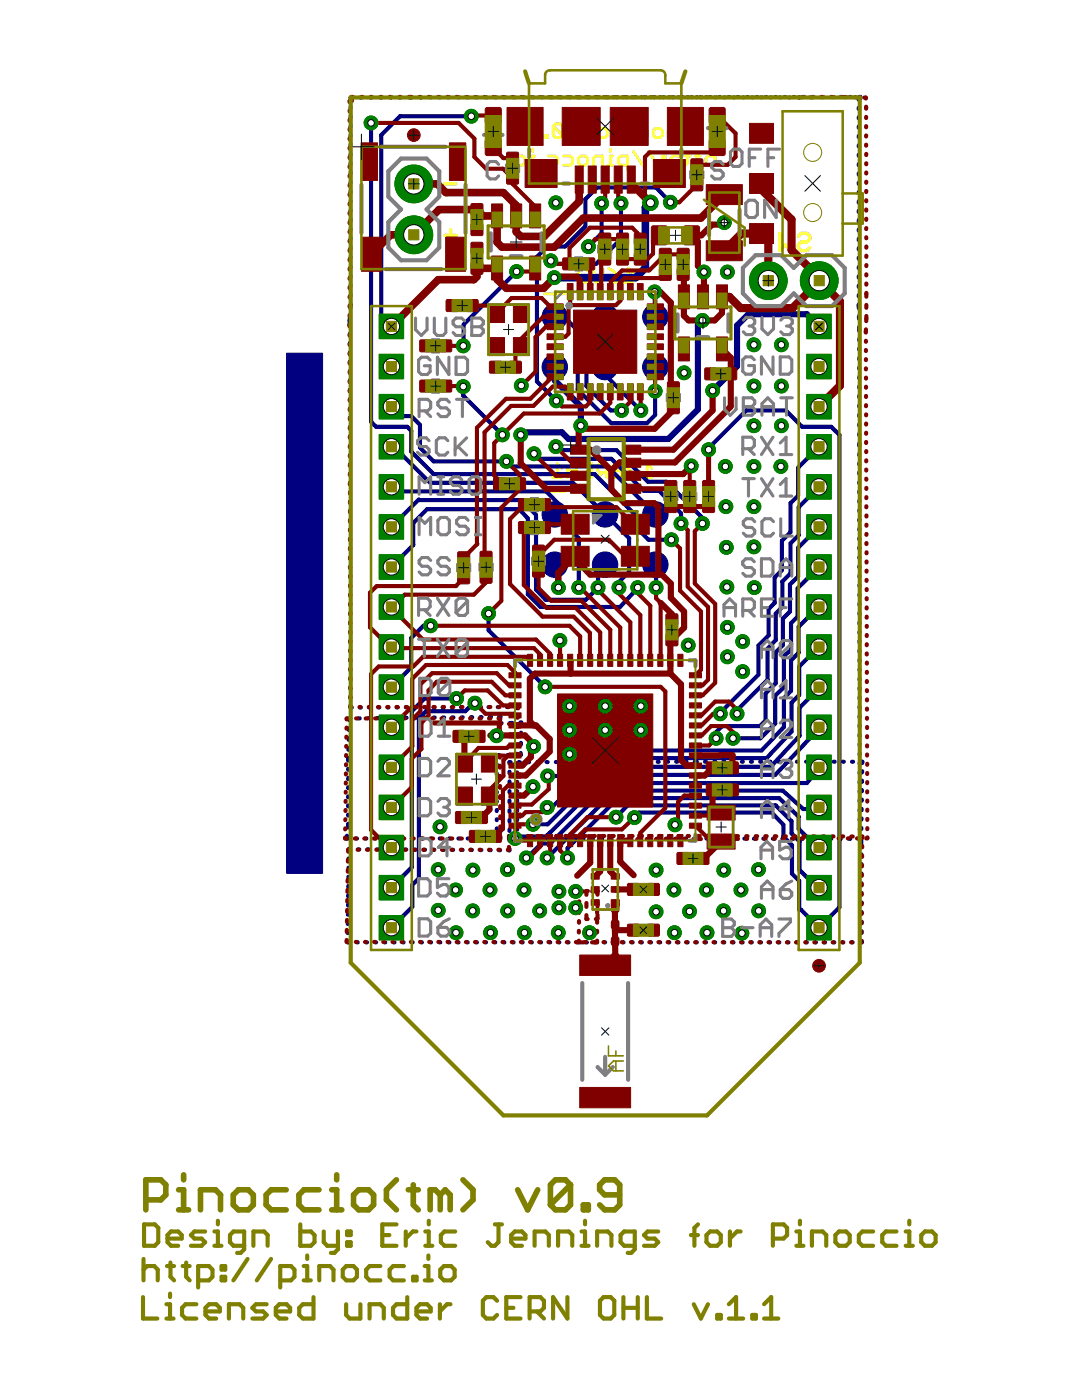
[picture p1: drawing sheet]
<svg xmlns="http://www.w3.org/2000/svg" width="216mm" height="279mm" viewBox="0 0 216 279" stroke-linecap="round" stroke-linejoin="round" font-family="sans-serif">
<path d="M108.9 63.2h3.6M110.7 61.4v3.6M108.9 102.7h3.6M110.7 100.9v3.5" fill="none" stroke="#000" stroke-width=".2"/>
<path d="M88.7 36.7h2.3M88.8 47h2.3M89.9 45.8v2.3M155.6 46.6v3.4l1.1-1.1 1.2 1.1v-3.4M159.3 47.1l.6-.5h1.1l.6 .5v.6l-.6 .6h-1.1l-.6 .6v.5l.6 .6h1.1l.6-.6" fill="none" stroke="#ff0" stroke-width=".61"/>
<g fill="none" stroke="#ff0" stroke-width=".51">
<path d="M103.4 31.1h.9l.5 .5v.9l-.5 .5h-.9l-.4-.5v-.9zM105.9 33h.9M105.9 26.1h1.4l.4-.4v-.5l-.4-.5h-.9l-.5 .5v1.8l.5 .5h.9l.4-.5M106.3 29.8v.4M106.8 31.1h-.5v1.9M107.8 32.5h.5v.5h-.5zM108.8 27h.4v.5h-.4zM109.4 31.1h1.4l.5 .5v.9l-.5 .5h-1.4M110.4 25.2v1.8l.4 .5h1l.4-.5M110.4 25.2l.4-.5h1l.4 .5v1.8M110.4 25.2l1.8 1.8M112.4 31.1h1.4l.5 .5v.9l-.5 .5h-1.4"/>
<path d="M113.4 25.7l.9 1.8 .9-1.8M115.4 31.6l.5-.5h.9l.4 .5v.9l-.4 .5h-.9l-.5-.5zM118.4 33v-1.4l.5-.5h1.3v1.9M119.4 26.1l.4-.4h.9l.5 .4v.9l-.5 .5h-.9l-.4-.5zM121.3 33h.9M121.8 29.8v.4M122.2 31.1h-.4v1.9M122.3 27.5h.9M122.7 24.3v.4M123.2 25.7h-.5v1.8M124.4 25.7h1.3l.5 .4v.9l-.5 .5h-1.3M125.2 33h-1.3l-.5-.5v-.9l.5-.5h1.3v2.8"/>
<path d="M126.4 30.2l1.8 2.8M127.3 25.7h1.4l.5 .4v.9l-.5 .5h-1.4M129.4 30.2l1.8 2.8M130.3 26.1l.5-.4h.9l.5 .4v.9l-.5 .5h-.9l-.5-.5zM132.2 31.1h.5v.5h-.5zM132.2 32.5h.5v.5h-.5zM133.3 27.5v-1.4l.5-.4h1.4v1.8M135.7 33h-1.4l-.4-.5v-.9l.4-.5h1.4v2.8M136.2 27.5h1M136.7 24.3v.4M136.8 31.1h.9M137.2 25.7h-.5v1.8"/>
<path d="M137.2 30.7v1.8l-.4 .5M138.8 31.1h.9M139.2 30.7v1.8l-.4 .5M140.1 27.5h-1.3l-.5-.5v-.9l.5-.4h1.3v2.7M142.7 30.2v2.8M142.7 31.6l-.5-.5h-.9l-.4 .5v1.4M108.7 58.7h4M117.3 54.1l-.4-.5h-.9l-.5 .5v.4l1.8 1.9h-1.8M118.5 53.6v2.3l.4 .5h.9l.5-.5v-2.3M121.5 55.5l.4-.5h1.4v.9l-.4 .5h-1l-.4-.5zM121.5 53.6l.9 .5 .9 .9M124.5 56.4h1.8"/>
<path d="M126.3 54.5l-.9-.9v2.8M108.7 98.1h4M110.3 95.3h1.8M112.1 93.5l-.9-1v2.8M113.3 93.9h1.8M113.3 95.3v-1.8l.9-1 .9 1v1.8M116.2 92.5h1.9v2.8M117.2 93.9h.9M120.2 94.4l-.9 .9M121.1 94.4h-1.4l-.4-.5v-.9l.4-.5h1.4v2.8M122.7 93.9l-.5 .5v.4l.5 .5h.9l.5-.5v-.4l-.5-.5M122.7 93.9l-.5-.4v-.5l.5-.5h.9l.5 .5v.5l-.5 .4"/>
<path d="M122.7 93.9h.9M127.1 93l-.5-.5h-.9l-.5 .5v.5l1.9 1.8h-1.9M128.2 95.3h1.8M130 93.5l-.9-1v2.8"/>
</g>
<path d="M57.2 70.5h7.2v103.8h-7.2z" fill="#000080" stroke="#000080" stroke-width=".2"/>
<g fill="#000080" stroke="#000080" stroke-width=".2">
<circle cx="130.8" cy="102.7" r="2.54"/>
<circle cx="120.7" cy="102.7" r="2.54"/>
<circle cx="110.7" cy="102.7" r="2.54"/>
<circle cx="130.8" cy="112.7" r="2.54"/>
<circle cx="120.7" cy="112.7" r="2.54"/>
<circle cx="110.7" cy="112.7" r="2.54"/>
<circle cx="130.8" cy="63.2" r="2.54"/>
<circle cx="120.7" cy="63.2" r="2.54"/>
<circle cx="110.7" cy="63.2" r="2.54"/>
<circle cx="130.8" cy="73.3" r="2.54"/>
<circle cx="120.7" cy="73.3" r="2.54"/>
<circle cx="110.7" cy="73.3" r="2.54"/>
</g>
<g fill="none" stroke="#000080" stroke-width=".83">
<path d="M70.3 19.5h-.3v.2M71.9 19.5h.3M73.9 19.5h.3M75.8 19.5h.3M77.7 19.5h.4M79.7 19.5h.3M81.6 19.5h.6M83.8 19.5h.3M85.7 19.4h.2M87.5 19.4h.3M89.4 19.4h.3M91.3 19.4h.2"/>
<path d="M93.2 19.4h.2M95 19.4h.2M96.9 19.4h.2M98.7 19.4h.3M100.6 19.4h.2M102.5 19.4h.2M104.3 19.4h.3M106.2 19.4h.2M108.1 19.4h.2M109.9 19.4h.3M111.8 19.4h.2M113.6 19.4h.3"/>
<path d="M115.5 19.4h.2M117.4 19.4h.2M119.2 19.4h.3M121.1 19.4h.2M123 19.4h.2M124.8 19.4h.3M126.7 19.4h.2M128.5 19.4h.3M130.4 19.4h.3M132.3 19.4h.2M134.1 19.4h.3M136 19.4h.2"/>
<path d="M137.9 19.4h.2M139.7 19.4h.3M141.6 19.4h.2M143.5 19.4h.2M145.3 19.4h.3M147.2 19.4h.2M149.1 19.4h.2M150.9 19.4h.3M152.8 19.4h.2M154.6 19.4h.3M156.5 19.4h.2M158.4 19.4h.2"/>
<path d="M160.2 19.3h.3M162.1 19.3h.2M164 19.3h.2M165.8 19.3h.3M167.7 19.3h.2M169.5 19.3h.3M171.4 19.3h.3v.3h-.4v.3M70 21.3v.3M70 23.2v.2M70 25.1v.2M70 26.9v.3M70 28.8v.3"/>
<path d="M70 30.7v.2M70 32.6v.2M70 34.4v.3M70 36.3v.3M70 38.2v.2M74 24.5v59.7l1.1 1h6.2l.8 .8v4.1l4.4 4.5h32.1l8.4 8.4v2.3l2.4 2.4h4.6M94 23.2h-14.2l-3.7 3.8v36.1l2 2.1M171.3 21.5v.3M171.3 23.4v.2M171.3 25.3v.2M171.3 27.1v.3M171.3 29v.2"/>
<path d="M171.3 30.9v.2M171.3 32.7v.3M171.3 34.6v.2M171.3 36.5v.2M171.3 38.3v.3M70 40v.3M70 41.9v.3M70 43.8v.2M70 45.7v.2M70 47.5v.3M70 49.4v.3M70 51.3v.2"/>
<path d="M70 53.1v.3M70 55v.3M70 56.9v.2M70 58.8v.2M103 54.3l.1-.1-10.6 10.5-.1 4.3M120.1 40.6v6l-2.7 2.6M123.9 40.6v7.1l-5 5h-8.4l-.6-.7M130.6 58.3l.2 4.9M133.8 40.4l-2.9-3h-11.8l-2.3 2.4v5.3l-4.1 4.1h-3.5l-2.1 2v24.9l3.9 3.9M171.3 40.2v.2M171.3 42.1v.2M171.3 43.9v.3"/>
<path d="M171.3 45.8v.2M171.3 47.7v.2M171.3 49.5v.3M171.3 51.4v.2M171.3 53.3v.2M171.3 55.1v.3M171.3 57v.3M171.3 58.9v.2M69.8 66.6v.2M69.8 68.5v.2M69.8 70.3v.3M69.8 72.2v.2"/>
<path d="M69.8 74v.3M69.8 75.9v.2M69.8 77.8v.2M69.8 79.6v.3M69.8 63.2v1.8M70 60.6l-.1 1M92.4 77.2v1.8l7.8 7.8-.3 .4M110.7 63.2l2.1 .3 2.5 2.5v11.7l6.7 6.8h7.1l1.6-1.7v-4.7M120.7 63.2l-.2-.5-3.5 3.4v10.9l4.9 4.9h2.1M120.7 73.3l-.3 1.2 7.5 7.4M171.3 60.7l.1 .8M171.4 63.1v.5"/>
<path d="M171.4 65.3v.7M171.4 67.6v.3M171.4 69.6v.2M171.4 71.4v.3M171.4 73.3v.3M171.4 75.2v.3M171.4 77.1v.3M171.4 79v.3M69.8 81.5v.2M69.8 83.3v.3M69.8 85.2v.2M69.8 87.1v.2"/>
<path d="M69.8 88.9v.3M69.8 90.8v.2M69.8 92.6v.3M69.8 94.5v.2M69.8 96.4v.2M69.9 98.2v.2M78.1 89.2h.6l7.1 7.2h28.5l11.2 11v6.7l-2 2v1.2M78.1 97.2l.9 .9h30l3.7 3.7-2 .9 4.8 4.7v9.9M78.1 81.2l1.9 1.8h2.1l1.7 1.8v4.5l2.7 2.8h14.5l1.1 1h19.1l9.6 9.6M106.6 90.6l.9 1h14.5l6.5 6.4h3l4.4 4.4v2.1M110.9 89.1l.7 .7h11.4l6.3 6.3h3.6l7.3 7.3v1.1M141.4 89.7v-.3l7.5-7.5h7.9l3.3 3.3h5.8l1.6 1.6v94.3l-4.1 4-3.5-3.5h-.4v-5.8l-1.5-1.5v-5.6l-1.7-1.8v-2.3l-2.3-2.4h-26.5l-.9 1"/>
<path d="M163.4 89.2l-4.1 4.1v5.6l-1.6 1.5v5.8l-1.7 1.7v5.9l-1.4 1.4v5.1l-1.2 1.2v5.3l-2.1 2v5.8l-7.4 7.4h-.2v.5M163.4 97.2l-4 4v5.6l-1.7 1.6v6l-1.6 1.7v5l-1.3 1.3v5.3l-1.6 1.8v6.2l-6.1 6.1v.7M171.4 80.9v.3M171.4 82.8v.3M171.4 84.7v.2M171.4 86.6v.2M171.4 88.5v.5M171.4 90.6v.2M171.4 92.5v.2M171.4 94.3v.3M171.4 96.2v.2M171.4 98.1l.1 .2"/>
<path d="M171.5 99.9v.3M69.9 100.1v.2M69.9 101.9v.3M69.9 103.8v.2M69.9 105.6v.3M69.9 107.5v.2M69.9 109.4v.2M69.9 111.2v.3M69.9 113.1v.2M69.9 114.9v.3M69.9 116.8v.2M69.9 118.7v.2"/>
<path d="M78.1 105.2l5.5-5.5 .1 .1h20.3l3 2.9v15l1.9 2h8l2.4-2.4v-3.2l1.4-1.4-1.6-.3M78.1 113.2l4.4-4.4v-4.4l2.7-2.8h18.4l1.7 1.9v15.1l2.6 2.5h15.8l3.6-3.8M129.6 101.9l1.2 .8M130.8 112.7l.1 .2v4.4M130.8 102.7l-2.1 .6M130.8 102.7l-2 .1M163.4 105.2l-4.1 4.1v5.7l-1.7 1.6v5.4l-1.4 1.5v5.3l-1.4 1.4v6.2l-2 2v5.4l-1.2 1.1h-7.5l-1.2 1.2v1.2M163.4 113.2l-4.2 4.2v5.7l-1.4 1.3v5.3l-1.4 1.3v6.2l-1.7 1.6v5.6l-3 2.9h-5.4M171.5 101.8v.2M171.5 103.7v.2M171.5 105.5v.3M171.5 107.4v.3"/>
<path d="M171.5 109.3v.2M171.5 111.1v.3M171.5 113v.2M171.5 114.9v.2M171.5 116.7v.3M171.5 118.6v.3M69.9 120.5v.3M69.9 122.4v.2M69.9 124.2v.3M69.9 126.1v.2M69.9 128v.2M70 129.8v.2"/>
<path d="M70 131.7v.2M70 133.5v.3M70 135.4v.2M70 137.2v.3M70 139.1v.2M85.9 124.9h-1.4l-2.4 2.4v5.9l-4 3.9M91.1 139.4h-6.4l-2.5 2.5v31.2l-4.1 4M97.5 122.4v3.4l11.3 11.3M163.3 121.1l-3.9 4v5.2l-1.6 1.5v6.1l-1.4 1.4v5.8l-4.4 4.7h-32.7l-5 5.1h-5M163.4 129.3h-.3l-3.6 3.7v5.7l-1.6 1.5v5.8l-4.9 5.3h-32.6l-10.3 9.8h-.9M163.4 137.4l-3.8 3.8v5.6l-5.8 6.2h-33l-11.5 11.5h-3M171.5 120.5v.2"/>
<path d="M171.5 122.3v.3M171.5 124.2v.3M171.5 126.1v.2M171.5 128v.2M171.5 129.8v.2M171.5 131.7v.2M171.5 133.5v.3M171.5 135.4v.3M171.5 137.3v.2M171.5 139.1v.3M69.5 151.3v.5M69.5 153.4v.2"/>
<path d="M69.5 155.3v.2M69.5 157.1v.2M69.5 158.9v.2M69.5 149.3v.3M69.6 147.3v.4M69.6 145.4v.3M69.9 143.4h-.2v.3M70 141v.2h.2M71.5 143.4h.3M71.8 141.2h.2M73.4 143.3h.3M73.6 141.2h.3"/>
<path d="M75.3 143.3h.2M75.5 141.2h.2M77.2 143.3h.2M77.3 141.2h.2M79 143.3h.3M79.1 141.2h.3M80.9 143.3h.2M81 141.2h.2M82.8 143.2h.2M82.8 141.2h.2M84.6 143.2h.3M84.6 141.2h.3"/>
<path d="M86.5 141.2h.2M86.7 143.2h-.2M88.3 141.1h.2M88.4 143.2h.2M90.1 141.1h.3M90.2 143.2h.3M92 141.1h.2M92.1 143.2h.3M93.8 141.1h.2M94 143.1h.2M94.8 140.3h-.4l-1.6 1.6h-7.8l-1.4 1.5v31.9l-1.3 1.3v4.4l-4.2 4.1M95.7 141.1h.2"/>
<path d="M95.9 143.1h.2M97.5 141.1h.2M97.7 143.1h.3M99.1 152.5v.2M99.1 154.3v.3M99.1 156.2v.2M99.1 158v.2M99.1 159.8v.2M99.3 141.1h.2M99.6 143.1h.2l-.1 1.2h.4M99.6 150.7h-.5v.2M101.2 141.1h.2"/>
<path d="M101.3 150.7h.5M101.7 154v.3M101.7 156v.3M101.7 157.9v.3M101.7 159.8v.3M101.9 152.1h-.2v.3M102.2 144.3h-.5M103 141.1h.2v.3M103.2 143v.2M103.2 144.8v.3M103.2 146.7v.2M103.2 148.6v.2"/>
<path d="M103.2 150.4v.3M103.2 152.3v.2M103.2 154.2v.2M103.2 156v.3M103.2 157.9v.2M103.2 159.7v.3M103.5 152.1h.2M103.8 144.2h.2v.4M103.9 150.3v.4h-.5M103.9 148.3v.4M104 146.2v.4M105.4 152.1h.2"/>
<path d="M107.2 152.1h.2M109.1 152.1h.2M110.9 152.1h.2M112.8 152.1h.2M114.6 152.1h.2M116.5 152.1h.2M118.3 152.1h.2M120.1 152.1h.3M122 152.1h.2M124.1 152l-.3 .1M125.7 152h.2M127.5 152h.3"/>
<path d="M129.4 152h.2M131.2 152h.2M133.1 152h.2M134.9 152h.2M136.8 152h.2M138.6 152h.4M140.7 152h.2M142.5 152h.2M144.3 152h.2M146.2 152h.2M148 152h.2M149.8 152h.3"/>
<path d="M151.7 152h.2M153.5 152h.2M155.3 152h.3M157.2 152h.2M159 152h.2M160.8 152h.3M162.7 152h.2M163.4 145.4l-8.7 9.2h-33.4l-12.4 12.3h-5.7l-.4 .4M163.4 153.4l-2.4 2.9h-39.1l-12.1 12.1h-1.8l-3 2.8M164.5 152h.2M166.3 152h.3M168.2 152h.2"/>
<path d="M170 152h.2M171.5 141v.3M171.5 142.9v.2M171.5 144.8v.2M171.5 146.6v.3M171.5 148.5v.2M171.5 150.4v.2M171.5 152.2v.3M171.5 154.1v.2M171.5 156v.2M171.5 157.8v.3M171.5 159.7v.2"/>
<path d="M171.9 152h.2v.3M172 159.6v.2M172 157.7v.2M172 155.8v.2M172 153.9v.3M69.2 166.8v.5h.2M69.5 160.7v.3M69.5 162.6v.2M69.5 164.4l-.1 .8M69.5 178.7v.2M69.5 176.8v.2M69.5 175v.2"/>
<path d="M69.5 173.2v.2M69.6 171.3v.2M69.8 169.5h-.2v.2M71 167.3h.2M71.4 169.5h.3M72.9 167.3h.2M73.3 169.5h.3M74.7 167.3h.3M75.2 169.5h.2M76.6 167.3h.2M77.1 169.5h.2M78.5 167.3h.2"/>
<path d="M78.9 169.5h.3M80.3 167.3h.2M80.8 169.5h.3M82.2 167.3h.2M82.7 169.6h.2M84 167.3h.3M84.6 169.6h.2M85.9 167.3h.2M86.4 169.6h.3M87.7 167.3h.3M88.3 169.6h.3M89.6 167.3h.2"/>
<path d="M90.2 169.6h.2M91.5 167.3h.2M92.1 169.6h.2M93.3 167.3h.3M93.9 169.6h.3M95.2 167.3h.2M95.8 169.7h.3M97 167.3h.3M97.7 169.7h.2M99.1 167.2v.1h-.2M99.1 161.6v.3M99.1 163.5v.2"/>
<path d="M99.1 165.3v.2M99.5 169.7h.3M101.7 169.4v.3h-.3M101.7 161.7v.3M101.7 163.6v.3M101.7 165.5v.3M101.7 167.5v.3M103.2 167.2v.2h.2M103.2 161.6v.3M103.2 163.5v.2M103.2 165.4v.2M105.1 167.4h.2"/>
<path d="M106.9 167.4h.2M108.8 167.4h.2M110.6 167.4h.2M112.5 167.4h.2M114.3 167.4h.3M116.2 167.4h.2M118.1 167.4h.2M119.9 167.4h.3M121.8 167.4h.2M122.9 163.1l2.3-2.4h29.6l3.1 3.2v2.4l1.7 1.7v5.7l3.8 3.8M123.6 167.4h.3M125.5 167.4h.2"/>
<path d="M127.4 167.4h.2M129.5 167.4h-.3M131.1 167.4h.2M132.9 167.4h.3M134.8 167.4h.2M136.9 167.3l-.2 .1M138.5 167.3h.8M140.9 167.3h.3M142.8 167.4h.3M144.7 167.4h.3M146.6 167.4h.3M148.5 167.4h.3"/>
<path d="M150.4 167.4h.3M152.3 167.4h.3M154.2 167.4h.3M156.1 167.4h.3M158 167.4h.3M159.9 167.4h.3M161.8 167.4h.3M163.4 169.5l-4-4.1v-2.4l-3.9-3.7h-32.2l-10.1 10v1.9M163.4 161.5h-3.1l-4.1-3.7h-33.5l-13.5 13.4M163.7 167.4h.3M165.6 167.4h.3M167.5 167.4h.3"/>
<path d="M169.4 167.4h.3M171.5 161.6v.2M171.5 163.4v.3M171.6 165.3v.2M171.6 167.2v.2h-.3M171.9 167.1v1.8M171.9 165.2v.3M171.9 170.5v.3M171.9 172.4v.3M171.9 174.3v.3M171.9 176.3v.3M171.9 178.2v.3"/>
<path d="M171.9 163.3v.3M171.9 161.4v.3M69.4 187.9v.2h.2M69.4 186v.2M69.4 184.2v.2M69.4 182.4v.2M69.4 180.5v.2M71.2 188.1h.2M73 188.1h.2M74.8 188.1h.3M76.7 188.1h.2M78.5 188.1h.2"/>
<path d="M80.3 188.1h.2M82.2 188.1h.2M84 188.1h.2M85.8 188.1h.2M87.7 188.1h.2M89.5 188.1h.2M91.3 188.1h.2M93.1 188.1h.2M95 188.1h.2M96.8 188.1h.2M98.6 188.1h.2M100.5 188.1h.1"/>
<path d="M102.3 188.1h.2M104.1 188.1h.2M105.9 188.1h.2M107.8 188.1h.2M109.6 188.1h.2M111.4 188.1h.2M113.2 188.1h.3M115.1 188.1h.2M116.9 188.1h.2M118.7 188.1h.2M120.6 188.1h.2M122.4 188.1h.2"/>
<path d="M124.2 188.1h.2M126 188.1h.2M127.9 188.1h.2M129.7 188.1h.2M131.5 188.1h.2M133.3 188.1h.3M135.2 188.1h.2M137 188.1h.2M138.9 188.1h.1M140.7 188.1h.2M142.5 188.1h.2M144.3 188.1h.2"/>
<path d="M146.2 188.1h.2M148 188.1h.2M149.8 188.1h.2M151.6 188.1h.2M153.5 188.1h.2M155.3 188.1h.2M157.1 188.1h.2M159 188.1h.2M160.8 188.1h.2M162.6 188.1h.2M164.4 188.1h.2M166.3 188.1h.2"/>
<path d="M168.1 188.1h.2M169.9 188.1h.2M171.9 180.1v.3M171.9 182v.3M171.9 183.9v.3M171.9 185.9v.3M172 187.8v.3h-.3"/>
</g>
<path d="M110.7 73.3v2.6l5.2 5.2v3.9M140.2 63.9l-.9 1v16.8l-6 5.9h-19.8l-1.4-1.3h-7.7l-.5 .5 .2-.3M163.4 65.2l-2.4-2.5h-11.7l-2.2 2.3v8.1l-4.9 4.9M110.7 112.7l.6-.6 .1 5.2M106.6 156.7l-.3 .3" fill="none" stroke="#000080" stroke-width="1.2"/>
<path d="M129.8 40.5l-1 .9v12.1l-1.9 1.9h-16.3" fill="none" stroke="#000080" stroke-width="1.5"/>
<path d="M161 62.7h4.9v4.9h-4.9z" fill="#008000" stroke="#008000" stroke-width=".2"/>
<circle cx="163.4" cy="65.2" r="1.63" fill="#fff" stroke="#000" stroke-width=".2"/>
<path d="M161 70.7h4.9v4.9h-4.9z" fill="#008000" stroke="#008000" stroke-width=".2"/>
<circle cx="163.4" cy="73.2" r="1.63" fill="#fff" stroke="#000" stroke-width=".2"/>
<path d="M161 78.7h4.9v4.9h-4.9z" fill="#008000" stroke="#008000" stroke-width=".2"/>
<circle cx="163.4" cy="81.2" r="1.63" fill="#fff" stroke="#000" stroke-width=".2"/>
<path d="M161 86.7h4.9v4.9h-4.9z" fill="#008000" stroke="#008000" stroke-width=".2"/>
<circle cx="163.4" cy="89.2" r="1.63" fill="#fff" stroke="#000" stroke-width=".2"/>
<path d="M161 94.7h4.9v4.9h-4.9z" fill="#008000" stroke="#008000" stroke-width=".2"/>
<circle cx="163.4" cy="97.2" r="1.63" fill="#fff" stroke="#000" stroke-width=".2"/>
<path d="M161 102.7h4.9v4.9h-4.9z" fill="#008000" stroke="#008000" stroke-width=".2"/>
<circle cx="163.4" cy="105.2" r="1.63" fill="#fff" stroke="#000" stroke-width=".2"/>
<path d="M161 110.7h4.9v4.9h-4.9z" fill="#008000" stroke="#008000" stroke-width=".2"/>
<circle cx="163.4" cy="113.2" r="1.63" fill="#fff" stroke="#000" stroke-width=".2"/>
<path d="M161 118.7h4.9v4.9h-4.9z" fill="#008000" stroke="#008000" stroke-width=".2"/>
<circle cx="163.4" cy="121.1" r="1.63" fill="#fff" stroke="#000" stroke-width=".2"/>
<path d="M161 126.7h4.9v4.9h-4.9z" fill="#008000" stroke="#008000" stroke-width=".2"/>
<circle cx="163.4" cy="129.1" r="1.63" fill="#fff" stroke="#000" stroke-width=".2"/>
<path d="M161 134.7h4.9v4.9h-4.9z" fill="#008000" stroke="#008000" stroke-width=".2"/>
<circle cx="163.4" cy="137.1" r="1.63" fill="#fff" stroke="#000" stroke-width=".2"/>
<path d="M161 142.7h4.9v4.9h-4.9z" fill="#008000" stroke="#008000" stroke-width=".2"/>
<circle cx="163.4" cy="145.1" r="1.63" fill="#fff" stroke="#000" stroke-width=".2"/>
<path d="M161 150.7h4.9v4.9h-4.9z" fill="#008000" stroke="#008000" stroke-width=".2"/>
<circle cx="163.4" cy="153.1" r="1.63" fill="#fff" stroke="#000" stroke-width=".2"/>
<path d="M161 158.7h4.9v4.9h-4.9z" fill="#008000" stroke="#008000" stroke-width=".2"/>
<circle cx="163.4" cy="161.1" r="1.63" fill="#fff" stroke="#000" stroke-width=".2"/>
<path d="M161 166.7h4.9v4.9h-4.9z" fill="#008000" stroke="#008000" stroke-width=".2"/>
<circle cx="163.4" cy="169.1" r="1.63" fill="#fff" stroke="#000" stroke-width=".2"/>
<path d="M161 174.7h4.9v4.9h-4.9z" fill="#008000" stroke="#008000" stroke-width=".2"/>
<circle cx="163.4" cy="177.1" r="1.63" fill="#fff" stroke="#000" stroke-width=".2"/>
<path d="M161 182.7h4.9v4.9h-4.9z" fill="#008000" stroke="#008000" stroke-width=".2"/>
<circle cx="163.4" cy="185.1" r="1.63" fill="#fff" stroke="#000" stroke-width=".2"/>
<path d="M75.7 62.7h4.8v4.9h-4.8z" fill="#008000" stroke="#008000" stroke-width=".2"/>
<circle cx="78.1" cy="65.2" r="1.63" fill="#fff" stroke="#000" stroke-width=".2"/>
<path d="M75.7 70.7h4.8v4.9h-4.8z" fill="#008000" stroke="#008000" stroke-width=".2"/>
<circle cx="78.1" cy="73.2" r="1.63" fill="#fff" stroke="#000" stroke-width=".2"/>
<path d="M75.7 78.7h4.8v4.9h-4.8z" fill="#008000" stroke="#008000" stroke-width=".2"/>
<circle cx="78.1" cy="81.2" r="1.63" fill="#fff" stroke="#000" stroke-width=".2"/>
<path d="M75.7 86.7h4.8v4.9h-4.8z" fill="#008000" stroke="#008000" stroke-width=".2"/>
<circle cx="78.1" cy="89.2" r="1.63" fill="#fff" stroke="#000" stroke-width=".2"/>
<path d="M75.7 94.7h4.8v4.9h-4.8z" fill="#008000" stroke="#008000" stroke-width=".2"/>
<circle cx="78.1" cy="97.2" r="1.63" fill="#fff" stroke="#000" stroke-width=".2"/>
<path d="M75.7 102.7h4.8v4.9h-4.8z" fill="#008000" stroke="#008000" stroke-width=".2"/>
<circle cx="78.1" cy="105.2" r="1.63" fill="#fff" stroke="#000" stroke-width=".2"/>
<path d="M75.7 110.7h4.8v4.9h-4.8z" fill="#008000" stroke="#008000" stroke-width=".2"/>
<circle cx="78.1" cy="113.2" r="1.63" fill="#fff" stroke="#000" stroke-width=".2"/>
<path d="M75.7 118.7h4.8v4.9h-4.8z" fill="#008000" stroke="#008000" stroke-width=".2"/>
<circle cx="78.1" cy="121.1" r="1.63" fill="#fff" stroke="#000" stroke-width=".2"/>
<path d="M75.7 126.7h4.8v4.9h-4.8z" fill="#008000" stroke="#008000" stroke-width=".2"/>
<circle cx="78.1" cy="129.1" r="1.63" fill="#fff" stroke="#000" stroke-width=".2"/>
<path d="M75.7 134.7h4.8v4.9h-4.8z" fill="#008000" stroke="#008000" stroke-width=".2"/>
<circle cx="78.1" cy="137.1" r="1.63" fill="#fff" stroke="#000" stroke-width=".2"/>
<path d="M75.7 142.7h4.8v4.9h-4.8z" fill="#008000" stroke="#008000" stroke-width=".2"/>
<circle cx="78.1" cy="145.1" r="1.63" fill="#fff" stroke="#000" stroke-width=".2"/>
<path d="M75.7 150.7h4.8v4.9h-4.8z" fill="#008000" stroke="#008000" stroke-width=".2"/>
<circle cx="78.1" cy="153.1" r="1.63" fill="#fff" stroke="#000" stroke-width=".2"/>
<path d="M75.7 158.7h4.8v4.9h-4.8z" fill="#008000" stroke="#008000" stroke-width=".2"/>
<circle cx="78.1" cy="161.1" r="1.63" fill="#fff" stroke="#000" stroke-width=".2"/>
<path d="M75.7 166.7h4.8v4.9h-4.8z" fill="#008000" stroke="#008000" stroke-width=".2"/>
<circle cx="78.1" cy="169.1" r="1.63" fill="#fff" stroke="#000" stroke-width=".2"/>
<path d="M75.7 174.7h4.8v4.9h-4.8z" fill="#008000" stroke="#008000" stroke-width=".2"/>
<circle cx="78.1" cy="177.1" r="1.63" fill="#fff" stroke="#000" stroke-width=".2"/>
<path d="M75.7 182.7h4.8v4.9h-4.8z" fill="#008000" stroke="#008000" stroke-width=".2"/>
<circle cx="78.1" cy="185.1" r="1.63" fill="#fff" stroke="#000" stroke-width=".2"/>
<circle cx="153.3" cy="56" r="3.8" fill="#008000" stroke="#008000" stroke-width=".2"/>
<circle cx="153.3" cy="56" r="2.03" fill="#fff" stroke="#000" stroke-width=".2"/>
<circle cx="163.5" cy="56" r="3.8" fill="#008000" stroke="#008000" stroke-width=".2"/>
<circle cx="163.5" cy="56" r="2.03" fill="#fff" stroke="#000" stroke-width=".2"/>
<circle cx="82.6" cy="36.7" r="3.8" fill="#008000" stroke="#008000" stroke-width=".2"/>
<circle cx="82.6" cy="36.7" r="2.03" fill="#fff" stroke="#000" stroke-width=".2"/>
<circle cx="82.6" cy="46.9" r="3.8" fill="#008000" stroke="#008000" stroke-width=".2"/>
<circle cx="82.6" cy="46.9" r="2.03" fill="#fff" stroke="#000" stroke-width=".2"/>
<circle cx="106.3" cy="157" r="1.38" fill="#008000" stroke="#008000" stroke-width=".2"/>
<circle cx="106.3" cy="157" r=".66" fill="#fff" stroke="#000" stroke-width=".2"/>
<circle cx="117.6" cy="186.1" r="1.38" fill="#008000" stroke="#008000" stroke-width=".2"/>
<circle cx="117.6" cy="186.1" r=".66" fill="#fff" stroke="#000" stroke-width=".2"/>
<circle cx="111.4" cy="186.1" r="1.38" fill="#008000" stroke="#008000" stroke-width=".2"/>
<circle cx="111.4" cy="186.1" r=".66" fill="#fff" stroke="#000" stroke-width=".2"/>
<circle cx="104.6" cy="186.1" r="1.38" fill="#008000" stroke="#008000" stroke-width=".2"/>
<circle cx="104.6" cy="186.1" r=".66" fill="#fff" stroke="#000" stroke-width=".2"/>
<circle cx="97.9" cy="186.1" r="1.38" fill="#008000" stroke="#008000" stroke-width=".2"/>
<circle cx="97.9" cy="186.1" r=".66" fill="#fff" stroke="#000" stroke-width=".2"/>
<circle cx="91" cy="186.1" r="1.38" fill="#008000" stroke="#008000" stroke-width=".2"/>
<circle cx="91" cy="186.1" r=".66" fill="#fff" stroke="#000" stroke-width=".2"/>
<circle cx="111.5" cy="181.2" r="1.38" fill="#008000" stroke="#008000" stroke-width=".2"/>
<circle cx="111.5" cy="181.2" r=".66" fill="#fff" stroke="#000" stroke-width=".2"/>
<circle cx="111.5" cy="177.9" r="1.38" fill="#008000" stroke="#008000" stroke-width=".2"/>
<circle cx="111.5" cy="177.9" r=".66" fill="#fff" stroke="#000" stroke-width=".2"/>
<circle cx="134.6" cy="186.1" r="1.38" fill="#008000" stroke="#008000" stroke-width=".2"/>
<circle cx="134.6" cy="186.1" r=".66" fill="#fff" stroke="#000" stroke-width=".2"/>
<circle cx="99.1" cy="146.8" r="1.38" fill="#008000" stroke="#008000" stroke-width=".2"/>
<circle cx="99.1" cy="146.8" r=".66" fill="#fff" stroke="#000" stroke-width=".2"/>
<circle cx="104.6" cy="177.6" r="1.38" fill="#008000" stroke="#008000" stroke-width=".2"/>
<circle cx="104.6" cy="177.6" r=".66" fill="#fff" stroke="#000" stroke-width=".2"/>
<circle cx="97.8" cy="177.6" r="1.38" fill="#008000" stroke="#008000" stroke-width=".2"/>
<circle cx="97.8" cy="177.6" r=".66" fill="#fff" stroke="#000" stroke-width=".2"/>
<circle cx="90.9" cy="177.6" r="1.38" fill="#008000" stroke="#008000" stroke-width=".2"/>
<circle cx="90.9" cy="177.6" r=".66" fill="#fff" stroke="#000" stroke-width=".2"/>
<circle cx="137.3" cy="128.8" r="1.38" fill="#008000" stroke="#008000" stroke-width=".2"/>
<circle cx="137.3" cy="128.8" r=".66" fill="#fff" stroke="#000" stroke-width=".2"/>
<circle cx="134.5" cy="177.6" r="1.38" fill="#008000" stroke="#008000" stroke-width=".2"/>
<circle cx="134.5" cy="177.6" r=".66" fill="#fff" stroke="#000" stroke-width=".2"/>
<circle cx="130.9" cy="182" r="1.38" fill="#008000" stroke="#008000" stroke-width=".2"/>
<circle cx="130.9" cy="182" r=".66" fill="#fff" stroke="#000" stroke-width=".2"/>
<circle cx="87.8" cy="165" r="1.38" fill="#008000" stroke="#008000" stroke-width=".2"/>
<circle cx="87.8" cy="165" r=".66" fill="#fff" stroke="#000" stroke-width=".2"/>
<circle cx="113.6" cy="140.9" r="1.38" fill="#008000" stroke="#008000" stroke-width=".2"/>
<circle cx="113.6" cy="140.9" r=".66" fill="#fff" stroke="#000" stroke-width=".2"/>
<circle cx="113.6" cy="145.7" r="1.38" fill="#008000" stroke="#008000" stroke-width=".2"/>
<circle cx="113.6" cy="145.7" r=".66" fill="#fff" stroke="#000" stroke-width=".2"/>
<circle cx="113.6" cy="150.5" r="1.38" fill="#008000" stroke="#008000" stroke-width=".2"/>
<circle cx="113.6" cy="150.5" r=".66" fill="#fff" stroke="#000" stroke-width=".2"/>
<circle cx="120.8" cy="145.7" r="1.38" fill="#008000" stroke="#008000" stroke-width=".2"/>
<circle cx="120.8" cy="145.7" r=".66" fill="#fff" stroke="#000" stroke-width=".2"/>
<circle cx="120.8" cy="140.9" r="1.38" fill="#008000" stroke="#008000" stroke-width=".2"/>
<circle cx="120.8" cy="140.9" r=".66" fill="#fff" stroke="#000" stroke-width=".2"/>
<circle cx="127.9" cy="140.9" r="1.38" fill="#008000" stroke="#008000" stroke-width=".2"/>
<circle cx="127.9" cy="140.9" r=".66" fill="#fff" stroke="#000" stroke-width=".2"/>
<circle cx="127.9" cy="145.7" r="1.38" fill="#008000" stroke="#008000" stroke-width=".2"/>
<circle cx="127.9" cy="145.7" r=".66" fill="#fff" stroke="#000" stroke-width=".2"/>
<circle cx="106.5" cy="149" r="1.38" fill="#008000" stroke="#008000" stroke-width=".2"/>
<circle cx="106.5" cy="149" r=".66" fill="#fff" stroke="#000" stroke-width=".2"/>
<circle cx="114.9" cy="177.9" r="1.38" fill="#008000" stroke="#008000" stroke-width=".2"/>
<circle cx="114.9" cy="177.9" r=".66" fill="#fff" stroke="#000" stroke-width=".2"/>
<circle cx="114.9" cy="181.2" r="1.38" fill="#008000" stroke="#008000" stroke-width=".2"/>
<circle cx="114.9" cy="181.2" r=".66" fill="#fff" stroke="#000" stroke-width=".2"/>
<circle cx="87.4" cy="173.5" r="1.38" fill="#008000" stroke="#008000" stroke-width=".2"/>
<circle cx="87.4" cy="173.5" r=".66" fill="#fff" stroke="#000" stroke-width=".2"/>
<circle cx="94.4" cy="173.7" r="1.38" fill="#008000" stroke="#008000" stroke-width=".2"/>
<circle cx="94.4" cy="173.7" r=".66" fill="#fff" stroke="#000" stroke-width=".2"/>
<circle cx="101.3" cy="173.5" r="1.38" fill="#008000" stroke="#008000" stroke-width=".2"/>
<circle cx="101.3" cy="173.5" r=".66" fill="#fff" stroke="#000" stroke-width=".2"/>
<circle cx="148.2" cy="128" r="1.38" fill="#008000" stroke="#008000" stroke-width=".2"/>
<circle cx="148.2" cy="128" r=".66" fill="#fff" stroke="#000" stroke-width=".2"/>
<circle cx="145.1" cy="131.1" r="1.38" fill="#008000" stroke="#008000" stroke-width=".2"/>
<circle cx="145.1" cy="131.1" r=".66" fill="#fff" stroke="#000" stroke-width=".2"/>
<circle cx="148.2" cy="134" r="1.38" fill="#008000" stroke="#008000" stroke-width=".2"/>
<circle cx="148.2" cy="134" r=".66" fill="#fff" stroke="#000" stroke-width=".2"/>
<circle cx="145.1" cy="125.2" r="1.38" fill="#008000" stroke="#008000" stroke-width=".2"/>
<circle cx="145.1" cy="125.2" r=".66" fill="#fff" stroke="#000" stroke-width=".2"/>
<circle cx="134.7" cy="164.6" r="1.38" fill="#008000" stroke="#008000" stroke-width=".2"/>
<circle cx="134.7" cy="164.6" r=".66" fill="#fff" stroke="#000" stroke-width=".2"/>
<circle cx="130.9" cy="173.7" r="1.38" fill="#008000" stroke="#008000" stroke-width=".2"/>
<circle cx="130.9" cy="173.7" r=".66" fill="#fff" stroke="#000" stroke-width=".2"/>
<circle cx="136.5" cy="74.4" r="1.38" fill="#008000" stroke="#008000" stroke-width=".2"/>
<circle cx="136.5" cy="74.4" r=".66" fill="#fff" stroke="#000" stroke-width=".2"/>
<circle cx="150.5" cy="117.3" r="1.38" fill="#008000" stroke="#008000" stroke-width=".2"/>
<circle cx="150.5" cy="117.3" r=".66" fill="#fff" stroke="#000" stroke-width=".2"/>
<circle cx="150.4" cy="109.1" r="1.38" fill="#008000" stroke="#008000" stroke-width=".2"/>
<circle cx="150.4" cy="109.1" r=".66" fill="#fff" stroke="#000" stroke-width=".2"/>
<circle cx="150.4" cy="101.1" r="1.38" fill="#008000" stroke="#008000" stroke-width=".2"/>
<circle cx="150.4" cy="101.1" r=".66" fill="#fff" stroke="#000" stroke-width=".2"/>
<circle cx="150.4" cy="93.1" r="1.38" fill="#008000" stroke="#008000" stroke-width=".2"/>
<circle cx="150.4" cy="93.1" r=".66" fill="#fff" stroke="#000" stroke-width=".2"/>
<circle cx="155.8" cy="93.1" r="1.38" fill="#008000" stroke="#008000" stroke-width=".2"/>
<circle cx="155.8" cy="93.1" r=".66" fill="#fff" stroke="#000" stroke-width=".2"/>
<circle cx="150.4" cy="77" r="1.38" fill="#008000" stroke="#008000" stroke-width=".2"/>
<circle cx="150.4" cy="77" r=".66" fill="#fff" stroke="#000" stroke-width=".2"/>
<circle cx="155.9" cy="77" r="1.38" fill="#008000" stroke="#008000" stroke-width=".2"/>
<circle cx="155.9" cy="77" r=".66" fill="#fff" stroke="#000" stroke-width=".2"/>
<circle cx="110.9" cy="40.5" r="1.38" fill="#008000" stroke="#008000" stroke-width=".2"/>
<circle cx="110.9" cy="40.5" r=".66" fill="#fff" stroke="#000" stroke-width=".2"/>
<circle cx="101.3" cy="181.8" r="1.38" fill="#008000" stroke="#008000" stroke-width=".2"/>
<circle cx="101.3" cy="181.8" r=".66" fill="#fff" stroke="#000" stroke-width=".2"/>
<circle cx="94.3" cy="181.8" r="1.38" fill="#008000" stroke="#008000" stroke-width=".2"/>
<circle cx="94.3" cy="181.8" r=".66" fill="#fff" stroke="#000" stroke-width=".2"/>
<circle cx="87.4" cy="181.7" r="1.38" fill="#008000" stroke="#008000" stroke-width=".2"/>
<circle cx="87.4" cy="181.7" r=".66" fill="#fff" stroke="#000" stroke-width=".2"/>
<circle cx="107.7" cy="181.8" r="1.38" fill="#008000" stroke="#008000" stroke-width=".2"/>
<circle cx="107.7" cy="181.8" r=".66" fill="#fff" stroke="#000" stroke-width=".2"/>
<circle cx="145.1" cy="54.3" r="1.38" fill="#008000" stroke="#008000" stroke-width=".2"/>
<circle cx="145.1" cy="54.3" r=".66" fill="#fff" stroke="#000" stroke-width=".2"/>
<circle cx="140.5" cy="54.3" r="1.38" fill="#008000" stroke="#008000" stroke-width=".2"/>
<circle cx="140.5" cy="54.3" r=".66" fill="#fff" stroke="#000" stroke-width=".2"/>
<circle cx="148" cy="186.2" r="1.38" fill="#008000" stroke="#008000" stroke-width=".2"/>
<circle cx="148" cy="186.2" r=".66" fill="#fff" stroke="#000" stroke-width=".2"/>
<circle cx="141.1" cy="186.1" r="1.38" fill="#008000" stroke="#008000" stroke-width=".2"/>
<circle cx="141.1" cy="186.1" r=".66" fill="#fff" stroke="#000" stroke-width=".2"/>
<circle cx="147.8" cy="177.6" r="1.38" fill="#008000" stroke="#008000" stroke-width=".2"/>
<circle cx="147.8" cy="177.6" r=".66" fill="#fff" stroke="#000" stroke-width=".2"/>
<circle cx="141" cy="177.6" r="1.38" fill="#008000" stroke="#008000" stroke-width=".2"/>
<circle cx="141" cy="177.6" r=".66" fill="#fff" stroke="#000" stroke-width=".2"/>
<circle cx="144.4" cy="173.7" r="1.38" fill="#008000" stroke="#008000" stroke-width=".2"/>
<circle cx="144.4" cy="173.7" r=".66" fill="#fff" stroke="#000" stroke-width=".2"/>
<circle cx="151.3" cy="173.5" r="1.38" fill="#008000" stroke="#008000" stroke-width=".2"/>
<circle cx="151.3" cy="173.5" r=".66" fill="#fff" stroke="#000" stroke-width=".2"/>
<circle cx="151.4" cy="181.8" r="1.38" fill="#008000" stroke="#008000" stroke-width=".2"/>
<circle cx="151.4" cy="181.8" r=".66" fill="#fff" stroke="#000" stroke-width=".2"/>
<circle cx="144.4" cy="181.8" r="1.38" fill="#008000" stroke="#008000" stroke-width=".2"/>
<circle cx="144.4" cy="181.8" r=".66" fill="#fff" stroke="#000" stroke-width=".2"/>
<circle cx="137.6" cy="181.9" r="1.38" fill="#008000" stroke="#008000" stroke-width=".2"/>
<circle cx="137.6" cy="181.9" r=".66" fill="#fff" stroke="#000" stroke-width=".2"/>
<circle cx="111.7" cy="127.8" r="1.38" fill="#008000" stroke="#008000" stroke-width=".2"/>
<circle cx="111.7" cy="127.8" r=".66" fill="#fff" stroke="#000" stroke-width=".2"/>
<circle cx="130.9" cy="117.3" r="1.38" fill="#008000" stroke="#008000" stroke-width=".2"/>
<circle cx="130.9" cy="117.3" r=".66" fill="#fff" stroke="#000" stroke-width=".2"/>
<circle cx="145" cy="117.2" r="1.38" fill="#008000" stroke="#008000" stroke-width=".2"/>
<circle cx="145" cy="117.2" r=".66" fill="#fff" stroke="#000" stroke-width=".2"/>
<circle cx="137.9" cy="93" r="1.38" fill="#008000" stroke="#008000" stroke-width=".2"/>
<circle cx="137.9" cy="93" r=".66" fill="#fff" stroke="#000" stroke-width=".2"/>
<circle cx="144.7" cy="93.1" r="1.38" fill="#008000" stroke="#008000" stroke-width=".2"/>
<circle cx="144.7" cy="93.1" r=".66" fill="#fff" stroke="#000" stroke-width=".2"/>
<circle cx="144.8" cy="101.1" r="1.38" fill="#008000" stroke="#008000" stroke-width=".2"/>
<circle cx="144.8" cy="101.1" r=".66" fill="#fff" stroke="#000" stroke-width=".2"/>
<circle cx="144.9" cy="109.2" r="1.38" fill="#008000" stroke="#008000" stroke-width=".2"/>
<circle cx="144.9" cy="109.2" r=".66" fill="#fff" stroke="#000" stroke-width=".2"/>
<circle cx="150.4" cy="85" r="1.38" fill="#008000" stroke="#008000" stroke-width=".2"/>
<circle cx="150.4" cy="85" r=".66" fill="#fff" stroke="#000" stroke-width=".2"/>
<circle cx="155.9" cy="85" r="1.38" fill="#008000" stroke="#008000" stroke-width=".2"/>
<circle cx="155.9" cy="85" r=".66" fill="#fff" stroke="#000" stroke-width=".2"/>
<circle cx="150.4" cy="68.8" r="1.38" fill="#008000" stroke="#008000" stroke-width=".2"/>
<circle cx="150.4" cy="68.8" r=".66" fill="#fff" stroke="#000" stroke-width=".2"/>
<circle cx="155.9" cy="68.8" r="1.38" fill="#008000" stroke="#008000" stroke-width=".2"/>
<circle cx="155.9" cy="68.8" r=".66" fill="#fff" stroke="#000" stroke-width=".2"/>
<circle cx="144.5" cy="44.4" r="1.38" fill="#008000" stroke="#008000" stroke-width=".2"/>
<circle cx="144.5" cy="44.4" r=".66" fill="#fff" stroke="#000" stroke-width=".2"/>
<circle cx="104" cy="76.9" r="1.38" fill="#008000" stroke="#008000" stroke-width=".2"/>
<circle cx="104" cy="76.9" r=".66" fill="#fff" stroke="#000" stroke-width=".2"/>
<circle cx="111.4" cy="117.3" r="1.38" fill="#008000" stroke="#008000" stroke-width=".2"/>
<circle cx="111.4" cy="117.3" r=".66" fill="#fff" stroke="#000" stroke-width=".2"/>
<circle cx="115.9" cy="85" r="1.38" fill="#008000" stroke="#008000" stroke-width=".2"/>
<circle cx="115.9" cy="85" r=".66" fill="#fff" stroke="#000" stroke-width=".2"/>
<circle cx="119.3" cy="117.3" r="1.38" fill="#008000" stroke="#008000" stroke-width=".2"/>
<circle cx="119.3" cy="117.3" r=".66" fill="#fff" stroke="#000" stroke-width=".2"/>
<circle cx="123.5" cy="117.3" r="1.38" fill="#008000" stroke="#008000" stroke-width=".2"/>
<circle cx="123.5" cy="117.3" r=".66" fill="#fff" stroke="#000" stroke-width=".2"/>
<circle cx="115.5" cy="117.3" r="1.38" fill="#008000" stroke="#008000" stroke-width=".2"/>
<circle cx="115.5" cy="117.3" r=".66" fill="#fff" stroke="#000" stroke-width=".2"/>
<circle cx="143.7" cy="142.5" r="1.38" fill="#008000" stroke="#008000" stroke-width=".2"/>
<circle cx="143.7" cy="142.5" r=".66" fill="#fff" stroke="#000" stroke-width=".2"/>
<circle cx="147.1" cy="142.5" r="1.38" fill="#008000" stroke="#008000" stroke-width=".2"/>
<circle cx="147.1" cy="142.5" r=".66" fill="#fff" stroke="#000" stroke-width=".2"/>
<circle cx="85.9" cy="124.9" r="1.38" fill="#008000" stroke="#008000" stroke-width=".2"/>
<circle cx="85.9" cy="124.9" r=".66" fill="#fff" stroke="#000" stroke-width=".2"/>
<circle cx="94.8" cy="140.3" r="1.38" fill="#008000" stroke="#008000" stroke-width=".2"/>
<circle cx="94.8" cy="140.3" r=".66" fill="#fff" stroke="#000" stroke-width=".2"/>
<circle cx="91.1" cy="139.4" r="1.38" fill="#008000" stroke="#008000" stroke-width=".2"/>
<circle cx="91.1" cy="139.4" r=".66" fill="#fff" stroke="#000" stroke-width=".2"/>
<circle cx="109.3" cy="154.9" r="1.38" fill="#008000" stroke="#008000" stroke-width=".2"/>
<circle cx="109.3" cy="154.9" r=".66" fill="#fff" stroke="#000" stroke-width=".2"/>
<circle cx="110.6" cy="55.4" r="1.38" fill="#008000" stroke="#008000" stroke-width=".2"/>
<circle cx="110.6" cy="55.4" r=".66" fill="#fff" stroke="#000" stroke-width=".2"/>
<circle cx="129.8" cy="40.5" r="1.52" fill="#008000" stroke="#008000" stroke-width=".2"/>
<circle cx="129.8" cy="40.5" r=".8" fill="#fff" stroke="#000" stroke-width=".2"/>
<circle cx="94" cy="23.2" r="1.38" fill="#008000" stroke="#008000" stroke-width=".2"/>
<circle cx="94" cy="23.2" r=".66" fill="#fff" stroke="#000" stroke-width=".2"/>
<circle cx="103.9" cy="86.8" r="1.38" fill="#008000" stroke="#008000" stroke-width=".2"/>
<circle cx="103.9" cy="86.8" r=".66" fill="#fff" stroke="#000" stroke-width=".2"/>
<circle cx="140.2" cy="63.9" r="1.38" fill="#008000" stroke="#008000" stroke-width=".2"/>
<circle cx="140.2" cy="63.9" r=".66" fill="#fff" stroke="#000" stroke-width=".2"/>
<circle cx="103.1" cy="54.2" r="1.38" fill="#008000" stroke="#008000" stroke-width=".2"/>
<circle cx="103.1" cy="54.2" r=".66" fill="#fff" stroke="#000" stroke-width=".2"/>
<circle cx="92.4" cy="69" r="1.38" fill="#008000" stroke="#008000" stroke-width=".2"/>
<circle cx="92.4" cy="69" r=".66" fill="#fff" stroke="#000" stroke-width=".2"/>
<circle cx="127.3" cy="117.3" r="1.38" fill="#008000" stroke="#008000" stroke-width=".2"/>
<circle cx="127.3" cy="117.3" r=".66" fill="#fff" stroke="#000" stroke-width=".2"/>
<circle cx="142.9" cy="147.3" r="1.38" fill="#008000" stroke="#008000" stroke-width=".2"/>
<circle cx="142.9" cy="147.3" r=".66" fill="#fff" stroke="#000" stroke-width=".2"/>
<circle cx="146.3" cy="147.3" r="1.38" fill="#008000" stroke="#008000" stroke-width=".2"/>
<circle cx="146.3" cy="147.3" r=".66" fill="#fff" stroke="#000" stroke-width=".2"/>
<circle cx="108.8" cy="137.1" r="1.38" fill="#008000" stroke="#008000" stroke-width=".2"/>
<circle cx="108.8" cy="137.1" r=".66" fill="#fff" stroke="#000" stroke-width=".2"/>
<circle cx="97.5" cy="122.4" r="1.38" fill="#008000" stroke="#008000" stroke-width=".2"/>
<circle cx="97.5" cy="122.4" r=".66" fill="#fff" stroke="#000" stroke-width=".2"/>
<circle cx="101" cy="92.1" r="1.38" fill="#008000" stroke="#008000" stroke-width=".2"/>
<circle cx="101" cy="92.1" r=".66" fill="#fff" stroke="#000" stroke-width=".2"/>
<circle cx="109.2" cy="161.1" r="1.38" fill="#008000" stroke="#008000" stroke-width=".2"/>
<circle cx="109.2" cy="161.1" r=".66" fill="#fff" stroke="#000" stroke-width=".2"/>
<circle cx="106.3" cy="164.5" r="1.38" fill="#008000" stroke="#008000" stroke-width=".2"/>
<circle cx="106.3" cy="164.5" r=".66" fill="#fff" stroke="#000" stroke-width=".2"/>
<circle cx="102.8" cy="167.3" r="1.38" fill="#008000" stroke="#008000" stroke-width=".2"/>
<circle cx="102.8" cy="167.3" r=".66" fill="#fff" stroke="#000" stroke-width=".2"/>
<circle cx="105" cy="171.2" r="1.38" fill="#008000" stroke="#008000" stroke-width=".2"/>
<circle cx="105" cy="171.2" r=".66" fill="#fff" stroke="#000" stroke-width=".2"/>
<circle cx="109.2" cy="171.2" r="1.38" fill="#008000" stroke="#008000" stroke-width=".2"/>
<circle cx="109.2" cy="171.2" r=".66" fill="#fff" stroke="#000" stroke-width=".2"/>
<circle cx="113.2" cy="171.2" r="1.38" fill="#008000" stroke="#008000" stroke-width=".2"/>
<circle cx="113.2" cy="171.2" r=".66" fill="#fff" stroke="#000" stroke-width=".2"/>
<circle cx="122.9" cy="163.1" r="1.38" fill="#008000" stroke="#008000" stroke-width=".2"/>
<circle cx="122.9" cy="163.1" r=".66" fill="#fff" stroke="#000" stroke-width=".2"/>
<circle cx="126.6" cy="163.2" r="1.38" fill="#008000" stroke="#008000" stroke-width=".2"/>
<circle cx="126.6" cy="163.2" r=".66" fill="#fff" stroke="#000" stroke-width=".2"/>
<circle cx="141.4" cy="89.7" r="1.38" fill="#008000" stroke="#008000" stroke-width=".2"/>
<circle cx="141.4" cy="89.7" r=".66" fill="#fff" stroke="#000" stroke-width=".2"/>
<circle cx="74" cy="24.5" r="1.38" fill="#008000" stroke="#008000" stroke-width=".2"/>
<circle cx="74" cy="24.5" r=".66" fill="#fff" stroke="#000" stroke-width=".2"/>
<circle cx="134" cy="107.7" r="1.38" fill="#008000" stroke="#008000" stroke-width=".2"/>
<circle cx="134" cy="107.7" r=".66" fill="#fff" stroke="#000" stroke-width=".2"/>
<circle cx="135.9" cy="104.5" r="1.38" fill="#008000" stroke="#008000" stroke-width=".2"/>
<circle cx="135.9" cy="104.5" r=".66" fill="#fff" stroke="#000" stroke-width=".2"/>
<circle cx="106.6" cy="90.6" r="1.38" fill="#008000" stroke="#008000" stroke-width=".2"/>
<circle cx="106.6" cy="90.6" r=".66" fill="#fff" stroke="#000" stroke-width=".2"/>
<circle cx="123.9" cy="40.6" r="1.38" fill="#008000" stroke="#008000" stroke-width=".2"/>
<circle cx="123.9" cy="40.6" r=".66" fill="#fff" stroke="#000" stroke-width=".2"/>
<circle cx="109.9" cy="52" r="1.38" fill="#008000" stroke="#008000" stroke-width=".2"/>
<circle cx="109.9" cy="52" r=".66" fill="#fff" stroke="#000" stroke-width=".2"/>
<circle cx="100.2" cy="86.8" r="1.38" fill="#008000" stroke="#008000" stroke-width=".2"/>
<circle cx="100.2" cy="86.8" r=".66" fill="#fff" stroke="#000" stroke-width=".2"/>
<circle cx="92.4" cy="77.2" r="1.38" fill="#008000" stroke="#008000" stroke-width=".2"/>
<circle cx="92.4" cy="77.2" r=".66" fill="#fff" stroke="#000" stroke-width=".2"/>
<circle cx="130.7" cy="78.1" r="1.38" fill="#008000" stroke="#008000" stroke-width=".2"/>
<circle cx="130.7" cy="78.1" r=".66" fill="#fff" stroke="#000" stroke-width=".2"/>
<circle cx="127.9" cy="81.9" r="1.38" fill="#008000" stroke="#008000" stroke-width=".2"/>
<circle cx="127.9" cy="81.9" r=".66" fill="#fff" stroke="#000" stroke-width=".2"/>
<circle cx="124" cy="81.9" r="1.38" fill="#008000" stroke="#008000" stroke-width=".2"/>
<circle cx="124" cy="81.9" r=".66" fill="#fff" stroke="#000" stroke-width=".2"/>
<circle cx="111" cy="80" r="1.38" fill="#008000" stroke="#008000" stroke-width=".2"/>
<circle cx="111" cy="80" r=".66" fill="#fff" stroke="#000" stroke-width=".2"/>
<circle cx="133.8" cy="40.4" r="1.38" fill="#008000" stroke="#008000" stroke-width=".2"/>
<circle cx="133.8" cy="40.4" r=".66" fill="#fff" stroke="#000" stroke-width=".2"/>
<circle cx="120.1" cy="40.6" r="1.38" fill="#008000" stroke="#008000" stroke-width=".2"/>
<circle cx="120.1" cy="40.6" r=".66" fill="#fff" stroke="#000" stroke-width=".2"/>
<circle cx="117.4" cy="49.2" r="1.38" fill="#008000" stroke="#008000" stroke-width=".2"/>
<circle cx="117.4" cy="49.2" r=".66" fill="#fff" stroke="#000" stroke-width=".2"/>
<circle cx="140.2" cy="104.5" r="1.38" fill="#008000" stroke="#008000" stroke-width=".2"/>
<circle cx="140.2" cy="104.5" r=".66" fill="#fff" stroke="#000" stroke-width=".2"/>
<circle cx="110.9" cy="89.1" r="1.38" fill="#008000" stroke="#008000" stroke-width=".2"/>
<circle cx="110.9" cy="89.1" r=".66" fill="#fff" stroke="#000" stroke-width=".2"/>
<circle cx="142.2" cy="78" r="1.38" fill="#008000" stroke="#008000" stroke-width=".2"/>
<circle cx="142.2" cy="78" r=".66" fill="#fff" stroke="#000" stroke-width=".2"/>
<circle cx="130.6" cy="58.3" r="1.38" fill="#008000" stroke="#008000" stroke-width=".2"/>
<circle cx="130.6" cy="58.3" r=".66" fill="#fff" stroke="#000" stroke-width=".2"/>
<g fill="#800000" stroke="#800000" stroke-width=".2">
<path d="M144.7 73.6l.2-.2h2l.1 .3v2l-.3 .1h-1.9l-.2-.3z" fill-rule="evenodd"/>
<path d="M140.8 73.4h1.9l.3 .2v1.9l-.1 .3h-2l-.2-.1-.1-2z" fill-rule="evenodd"/>
<path d="M94 52.5l.3-.2 1.9 .1 .2 .2-.1 2-.2 .2-2-.1-.1-.2z" fill-rule="evenodd"/>
<path d="M94.1 48.4l2-.1 .2 .2 .1 2-.2 .2-1.9 .1-.3-.2v-2z" fill-rule="evenodd"/>
<path d="M94 40.8l.3-.2 1.9 .1 .2 .2-.1 2-.2 .1h-2l-.1-.3z" fill-rule="evenodd"/>
<path d="M94.1 44.7l2-.1 .2 .2 .1 1.9-.2 .3h-1.9l-.3-.1v-2z" fill-rule="evenodd"/>
<path d="M97 27.9l2.6-.1 .4 .2v2.6l-.2 .4-2.6 .1-.3-.2-.1-2.7z" fill-rule="evenodd"/>
<path d="M97 21.5l2.6-.1 .4 .2v2.7l-.2 .3-2.6 .1-.3-.2-.1-2.7z" fill-rule="evenodd"/>
<path d="M101.1 34.5l.3-.1h1.9l.2 .3-.1 1.9-.2 .2-2-.1-.1-.2z" fill-rule="evenodd"/>
<path d="M101.1 30.5l.3-.1h1.9l.2 .3-.1 1.9-.2 .2-2-.1-.1-.2z" fill-rule="evenodd"/>
<path d="M87.8 68l.2-.2 2 .1 .1 .2v2l-.3 .1h-1.9l-.2-.3z" fill-rule="evenodd"/>
<path d="M83.9 67.9l1.9-.1 .3 .2v1.9l-.1 .3h-2l-.2-.1-.1-2z" fill-rule="evenodd"/>
<path d="M97.7 165.9l.2-.2 2 .1 .2 .2-.1 2-.2 .1h-2l-.2-.3z" fill-rule="evenodd"/>
<path d="M93.7 165.9l.2-.2 2 .1 .2 .2-.1 2-.2 .1h-2l-.2-.3z" fill-rule="evenodd"/>
<path d="M141.1 152.1l1.9-.1 .3 .2v2l-.1 .2-2 .1-.2-.2-.1-2z" fill-rule="evenodd"/>
<path d="M145.1 152.1l1.9-.1 .3 .2v2l-.1 .2-2 .1-.2-.2-.1-2z" fill-rule="evenodd"/>
<path d="M90.5 145.8h2l.3 .1v2l-.2 .2-1.9 .1-.3-.2v-1.9z" fill-rule="evenodd"/>
<path d="M94.5 145.8h2l.3 .1v2l-.2 .2-1.9 .1-.3-.2v-1.9z" fill-rule="evenodd"/>
<path d="M94.9 162.1l.3-.2 1.9 .1 .2 .2-.1 2-.2 .2-2-.1-.1-.2z" fill-rule="evenodd"/>
<path d="M90.9 162.1l.3-.2 1.9 .1 .2 .2-.1 2-.2 .2-2-.1-.1-.2z" fill-rule="evenodd"/>
<path d="M141.1 156.5l1.9-.1 .3 .2v2l-.1 .2-2 .1-.2-.2-.1-2z" fill-rule="evenodd"/>
<path d="M145.1 156.5l1.9-.1 .3 .2v2l-.1 .2-2 .1-.2-.2-.1-2z" fill-rule="evenodd"/>
<path d="M139.1 170.3l.3-.2 1.9 .1 .2 .2-.1 2-.2 .1h-2l-.1-.3z" fill-rule="evenodd"/>
<path d="M135.2 170.2l2-.1 .2 .2 .1 1.9-.2 .3h-1.9l-.3-.1v-2z" fill-rule="evenodd"/>
<path d="M125.3 184.5l2-.1 .3 .2v1.9l-.2 .3h-1.9l-.3-.1v-2z" fill-rule="evenodd"/>
<path d="M129.3 184.5l2-.1 .3 .2v1.9l-.2 .3h-1.9l-.3-.1v-2z" fill-rule="evenodd"/>
<path d="M125.3 176.3h2l.3 .1v2l-.2 .3h-1.9l-.3-.1v-2z" fill-rule="evenodd"/>
<path d="M129.3 176.3h2l.3 .1v2l-.2 .3h-1.9l-.3-.1v-2z" fill-rule="evenodd"/>
<path d="M135.3 53.6h1.9l.3 .1v2l-.1 .2-2 .1-.3-.2v-1.9z" fill-rule="evenodd"/>
<path d="M135.3 49.6h1.9l.3 .1v2l-.1 .2-2 .1-.3-.2v-1.9z" fill-rule="evenodd"/>
<path d="M132.8 99.9h2l.2 .1 .1 2-.2 .3h-1.9l-.3-.2v-1.9z" fill-rule="evenodd"/>
<path d="M132.7 96l.3-.1h1.9l.2 .3-.1 1.9-.2 .2h-2l-.1-.3z" fill-rule="evenodd"/>
<path d="M136.5 96l.2-.1h2l.1 .3v1.9l-.3 .2h-1.9l-.2-.3z" fill-rule="evenodd"/>
<path d="M136.6 99.9h1.9l.3 .1v2l-.1 .3h-2l-.2-.2-.1-1.9z" fill-rule="evenodd"/>
<path d="M112.3 51.6l.3-.1h1.9l.2 .3-.1 1.9-.2 .2-2-.1-.1-.2z" fill-rule="evenodd"/>
<path d="M116.4 51.5h2l.2 .1 .1 2-.2 .2-1.9 .1-.3-.2v-1.9z" fill-rule="evenodd"/>
<path d="M119.6 46.5h2l.2 .2 .1 1.9-.2 .3h-1.9l-.3-.1v-2z" fill-rule="evenodd"/>
<path d="M119.6 50.5h2l.2 .2 .1 1.9-.2 .3h-1.9l-.3-.1v-2z" fill-rule="evenodd"/>
<path d="M133 126.5h2l.2 .1 .1 2-.2 .3h-1.9l-.3-.1v-2z" fill-rule="evenodd"/>
<path d="M133 122.5h2l.2 .1 .1 2-.2 .3h-1.9l-.3-.1v-2z" fill-rule="evenodd"/>
<path d="M103.6 99.5h2l.2 .2 .1 1.9-.2 .3h-2l-.2-.1-.1-2z" fill-rule="evenodd"/>
<path d="M107.5 99.7l.2-.2h2l.2 .3-.1 2-.2 .1h-2l-.2-.3z" fill-rule="evenodd"/>
<path d="M103.6 104.1h2l.2 .1 .1 2-.2 .2-2 .1-.2-.2-.1-1.9z" fill-rule="evenodd"/>
<path d="M107.6 104.1h2l.2 .1 .1 2-.2 .2-2 .1-.2-.2-.1-1.9z" fill-rule="evenodd"/>
<path d="M101.7 72.2l.2-.1h2l.2 .3-.1 1.9-.2 .2-2-.1-.2-.2z" fill-rule="evenodd"/>
<path d="M97.8 72.1h2l.2 .1 .1 2-.2 .2-2 .1-.2-.2-.1-1.9z" fill-rule="evenodd"/>
<path d="M93.2 59.8h1.9l.3 .1v2l-.1 .2-2 .1-.3-.2v-1.9z" fill-rule="evenodd"/>
<path d="M89.2 59.8h1.9l.3 .1v2l-.1 .2-2 .1-.3-.2v-1.9z" fill-rule="evenodd"/>
<path d="M83.9 75.9l1.9-.1 .3 .2v2l-.1 .2-2 .1-.2-.2-.1-2z" fill-rule="evenodd"/>
<path d="M87.8 76l.2-.2 2 .1 .1 .2v2l-.3 .2-1.9-.1-.2-.2z" fill-rule="evenodd"/>
<path d="M131.6 53.7l.3-.1h1.9l.2 .3-.1 1.9-.2 .2-2-.1-.1-.2z" fill-rule="evenodd"/>
<path d="M131.6 49.7l.3-.1h1.9l.2 .3-.1 1.9-.2 .2-2-.1-.1-.2z" fill-rule="evenodd"/>
<path d="M136.4 45.3l.4-.2h2.4l.3 .2 .1 3.2-.2 .3-2.6 .1-.4-.2z" fill-rule="evenodd"/>
<path d="M130 45.3l.4-.2h2.4l.3 .2 .1 3.2-.2 .3-2.6 .1-.4-.2z" fill-rule="evenodd"/>
<path d="M126.6 46.7l.3-.2h1.9l.2 .3-.1 2-.2 .1h-2l-.1-.3z" fill-rule="evenodd"/>
<path d="M126.6 50.7l.3-.2h1.9l.2 .3-.1 2-.2 .1h-2l-.1-.3z" fill-rule="evenodd"/>
<path d="M123.2 46.5h1.9l.3 .2v1.9l-.1 .3h-2l-.2-.1-.1-2z" fill-rule="evenodd"/>
<path d="M123.2 50.5h1.9l.3 .2v1.9l-.1 .3h-2l-.2-.1-.1-2z" fill-rule="evenodd"/>
<path d="M102.5 95.5l.3-.2 1.9 .1 .2 .2-.1 2-.2 .1h-2l-.1-.3z" fill-rule="evenodd"/>
<path d="M98.6 95.4l2-.1 .2 .2 .1 1.9-.2 .3h-1.9l-.3-.1v-2z" fill-rule="evenodd"/>
<path d="M141.7 21.5l2.6-.1 .4 .2v2.7l-.2 .3-2.6 .1-.3-.2-.1-2.7z" fill-rule="evenodd"/>
<path d="M141.7 27.9l2.6-.1 .4 .2v2.6l-.2 .4-2.6 .1-.3-.2-.1-2.7z" fill-rule="evenodd"/>
<path d="M138 35.7h1.9l.3 .1 .1 2-.2 .3h-2l-.2-.1-.1-2z" fill-rule="evenodd"/>
<path d="M138 31.7h1.9l.3 .1 .1 2-.2 .3h-2l-.2-.1-.1-2z" fill-rule="evenodd"/>
<path d="M106.3 112.9l.3-.1h1.9l.2 .3-.1 1.9-.2 .2-2-.1-.1-.2z" fill-rule="evenodd"/>
<path d="M106.4 108.8h2l.2 .1 .1 2-.2 .2-1.9 .1-.3-.2v-1.9z" fill-rule="evenodd"/>
<path d="M91.5 114.2l1.9-.1 .3 .2v1.9l-.1 .3h-2l-.2-.1-.1-2z" fill-rule="evenodd"/>
<path d="M91.5 110.2l1.9-.1 .3 .2v1.9l-.1 .3h-2l-.2-.1-.1-2z" fill-rule="evenodd"/>
<path d="M95.9 114h2l.3 .2v1.9l-.2 .3h-1.9l-.3-.1v-2z" fill-rule="evenodd"/>
<path d="M95.8 110.2l.3-.2h1.9l.2 .3v2l-.3 .1h-2l-.1-.3z" fill-rule="evenodd"/>
<path d="M140.3 99.9h2l.3 .1v2l-.1 .3h-2l-.3-.2v-1.9z" fill-rule="evenodd"/>
<path d="M140.2 96l.3-.1h2l.1 .3v1.9l-.3 .2h-2l-.1-.3z" fill-rule="evenodd"/>
<path d="M133.3 80.2h2l.2 .1 .1 2-.2 .3h-1.9l-.3-.2v-1.9z" fill-rule="evenodd"/>
<path d="M133.3 76.2h2l.2 .1 .1 2-.2 .3h-1.9l-.3-.2v-1.9z" fill-rule="evenodd"/>
<circle cx="163.4" cy="192.7" r="1.27"/>
<circle cx="82.6" cy="27" r="1.27"/>
</g>
<g fill="#800000" stroke="#800000" stroke-width=".2">
<path d="M143 56.9h2.2v4.7h-2.2z"/>
<path d="M139.2 56.9h2.2v4.7h-2.2z"/>
<path d="M135.4 56.9h2.2v4.7h-2.2z"/>
<path d="M135.4 67.2h2.2v4.8h-2.2z"/>
<path d="M143 67.2h2.2v4.8h-2.2z"/>
<path d="M125.2 33.1h1.6v5.4h-1.6z"/>
<path d="M114.8 33.1h1.6v5.4h-1.6z"/>
<path d="M122.6 33.1h1.6v5.4h-1.6z"/>
<path d="M120 33.1h1.6v5.4h-1.6z"/>
<path d="M117.4 33.1h1.6v5.4h-1.6z"/>
<path d="M133.2 21.4h7.2v7.6h-7.2z"/>
<path d="M101.2 21.4h7.2v7.6h-7.2z"/>
<path d="M121.8 21.4h7.5v7.6h-7.5z"/>
<path d="M112.2 21.4h7.6v7.6h-7.6z"/>
<path d="M104.8 31.8h6.4v5.6h-6.4z"/>
<path d="M130.4 31.8h6.4v5.6h-6.4z"/>
<path d="M140.9 36.9h7.2v3.9h-7.2z"/>
<path d="M140.9 48h7.2v4h-7.2z"/>
<path d="M149.6 24.6h4.7v4h-4.7z"/>
<path d="M149.6 34.6h4.7v4h-4.7z"/>
<path d="M149.6 44.6h4.7v4h-4.7z"/>
<path d="M105.7 40.7h2.2v4.8h-2.2z"/>
<path d="M101.9 40.7h2.2v4.8h-2.2z"/>
<path d="M98.1 40.7h2.2v4.8h-2.2z"/>
<path d="M98.1 51.1h2.2v4.8h-2.2z"/>
<path d="M105.7 51.1h2.2v4.8h-2.2z"/>
<path d="M137.6 146.3h2.4v1h-2.4z"/>
<path d="M137.6 148.3h2.4v1h-2.4z"/>
<path d="M137.6 150.3h2.4v1h-2.4z"/>
<path d="M137.6 144.3h2.4v1h-2.4z"/>
<path d="M137.6 142.3h2.4v1h-2.4z"/>
<path d="M137.6 152.3h2.4v1h-2.4z"/>
<path d="M137.6 154.3h2.4v1h-2.4z"/>
<path d="M137.6 156.3h2.4v1h-2.4z"/>
<path d="M115.3 166.6h1v2.4h-1z"/>
<path d="M113.3 166.6h1v2.4h-1z"/>
<path d="M111.3 166.6h1v2.4h-1z"/>
<path d="M117.3 166.6h1v2.4h-1z"/>
<path d="M119.3 166.6h1v2.4h-1z"/>
<path d="M109.3 166.6h1v2.4h-1z"/>
<path d="M107.3 166.6h1v2.4h-1z"/>
<path d="M121.3 166.6h1v2.4h-1z"/>
<path d="M123.3 166.6h1v2.4h-1z"/>
<path d="M105.3 166.6h1v2.4h-1z"/>
<path d="M135.3 166.6h1v2.4h-1z"/>
<path d="M133.2 166.6h1.1v2.4h-1.1z"/>
<path d="M131.3 166.6h1v2.4h-1z"/>
<path d="M137.6 164.3h2.4v1h-2.4z"/>
<path d="M137.6 162.3h2.4v1h-2.4z"/>
<path d="M129.2 166.6h1.1v2.4h-1.1z"/>
<path d="M127.3 166.6h1v2.4h-1z"/>
<path d="M137.6 160.3h2.4v1h-2.4z"/>
<path d="M137.6 158.3h2.4v1h-2.4z"/>
<path d="M125.3 166.6h1v2.4h-1z"/>
<path d="M137.6 140.3h2.4v1h-2.4z"/>
<path d="M137.6 138.3h2.4v1h-2.4z"/>
<path d="M137.6 136.3h2.4v1h-2.4z"/>
<path d="M137.6 134.3h2.4v1h-2.4z"/>
<path d="M135.3 130.6h1v2.4h-1z"/>
<path d="M133.2 130.6h1.1v2.4h-1.1z"/>
<path d="M131.3 130.6h1v2.4h-1z"/>
<path d="M129.2 130.6h1.1v2.4h-1.1z"/>
<path d="M127.3 130.6h1v2.4h-1z"/>
<path d="M125.3 130.6h1v2.4h-1z"/>
<path d="M123.3 130.6h1v2.4h-1z"/>
<path d="M121.3 130.6h1v2.4h-1z"/>
<path d="M119.3 130.6h1v2.4h-1z"/>
<path d="M117.3 130.6h1v2.4h-1z"/>
<path d="M115.3 130.6h1v2.4h-1z"/>
<path d="M113.3 130.6h1v2.4h-1z"/>
<path d="M111.3 130.6h1v2.4h-1z"/>
<path d="M109.3 130.6h1v2.4h-1z"/>
<path d="M107.3 130.6h1v2.4h-1z"/>
<path d="M105.3 130.6h1v2.4h-1z"/>
<path d="M101.6 134.3h2.4v1h-2.4z"/>
<path d="M101.6 136.3h2.4v1h-2.4z"/>
<path d="M101.6 138.3h2.4v1h-2.4z"/>
<path d="M101.6 140.3h2.4v1h-2.4z"/>
<path d="M101.6 142.3h2.4v1h-2.4z"/>
<path d="M101.6 144.3h2.4v1h-2.4z"/>
<path d="M101.6 146.3h2.4v1h-2.4z"/>
<path d="M101.6 148.3h2.4v1h-2.4z"/>
<path d="M101.6 150.3h2.4v1h-2.4z"/>
<path d="M101.6 152.3h2.4v1h-2.4z"/>
<path d="M101.6 154.3h2.4v1h-2.4z"/>
<path d="M101.6 156.3h2.4v1h-2.4z"/>
<path d="M101.6 158.3h2.4v1h-2.4z"/>
<path d="M101.6 160.3h2.4v1h-2.4z"/>
<path d="M101.6 162.3h2.4v1h-2.4z"/>
<path d="M101.6 164.3h2.4v1h-2.4z"/>
<path d="M111.3 138.5h19v22.6h-19z"/>
<path d="M122 179.6h1.6v1.1h-1.6z"/>
<path d="M122 177h1.6v1.1h-1.6z"/>
<path d="M122 174.3h1.6v1.2h-1.6z"/>
<path d="M118 179.6h1.6v1.1h-1.6z"/>
<path d="M118 177h1.6v1.1h-1.6z"/>
<path d="M118 174.3h1.6v1.2h-1.6z"/>
<path d="M115.7 190.6h10.1v4.1h-10.1z"/>
<path d="M115.7 217h10.1v4.1h-10.1z"/>
<path d="M72.1 28.5h3.2v7.5h-3.2z"/>
<path d="M89.7 28.5h3.2v7.5h-3.2z"/>
<path d="M72.1 47.3h4v6.8h-4z"/>
<path d="M88.9 47.3h4v6.8h-4z"/>
<path d="M96.1 157.1h3.2v3.6h-3.2z"/>
<path d="M96.1 150.5h3.2v3.6h-3.2z"/>
<path d="M91.1 150.5h3.2v3.6h-3.2z"/>
<path d="M91.1 157.1h3.2v3.6h-3.2z"/>
<path d="M141.1 166.5h5.6v3h-5.6z"/>
<path d="M141.1 160.7h5.6v3h-5.6z"/>
<path d="M112 102.6h5.6v4h-5.6z"/>
<path d="M124 102.6h5.6v4h-5.6z"/>
<path d="M124 109h5.6v4h-5.6z"/>
<path d="M112 109h5.6v4h-5.6z"/>
<path d="M102.4 67.4h3.3v3.6h-3.3z"/>
<path d="M102.4 60.8h3.3v3.6h-3.3z"/>
<path d="M97.5 60.8h3.2v3.6h-3.2z"/>
<path d="M97.5 67.4h3.2v3.6h-3.2z"/>
<path d="M109.2 60.6h3.2v1.2h-3.2z"/>
<path d="M109.2 62.6h3.2v1.2h-3.2z"/>
<path d="M109.2 64.6h3.2v1.2h-3.2z"/>
<path d="M109.2 66.6h3.2v1.2h-3.2z"/>
<path d="M109.2 68.6h3.2v1.2h-3.2z"/>
<path d="M109.2 70.6h3.2v1.2h-3.2z"/>
<path d="M109.2 72.6h3.2v1.2h-3.2z"/>
<path d="M109.2 74.6h3.2v1.2h-3.2z"/>
<path d="M113.2 76.6h1.1v3.2h-1.1z"/>
<path d="M115.2 76.6h1.1v3.2h-1.1z"/>
<path d="M117.2 76.6h1.1v3.2h-1.1z"/>
<path d="M119.2 76.6h1.1v3.2h-1.1z"/>
<path d="M121.2 76.6h1.1v3.2h-1.1z"/>
<path d="M123.2 76.6h1.1v3.2h-1.1z"/>
<path d="M125.2 76.6h1.1v3.2h-1.1z"/>
<path d="M127.2 76.6h1.1v3.2h-1.1z"/>
<path d="M129.2 74.6h3.2v1.2h-3.2z"/>
<path d="M129.2 72.6h3.2v1.2h-3.2z"/>
<path d="M129.2 70.6h3.2v1.2h-3.2z"/>
<path d="M129.2 68.6h3.2v1.2h-3.2z"/>
<path d="M129.2 66.6h3.2v1.2h-3.2z"/>
<path d="M129.2 64.6h3.2v1.2h-3.2z"/>
<path d="M129.2 62.6h3.2v1.2h-3.2z"/>
<path d="M129.2 60.6h3.2v1.2h-3.2z"/>
<path d="M127.2 56.6h1.1v3.2h-1.1z"/>
<path d="M125.2 56.6h1.1v3.2h-1.1z"/>
<path d="M123.2 56.6h1.1v3.2h-1.1z"/>
<path d="M121.2 56.6h1.1v3.2h-1.1z"/>
<path d="M119.2 56.6h1.1v3.2h-1.1z"/>
<path d="M117.2 56.6h1.1v3.2h-1.1z"/>
<path d="M115.2 56.6h1.1v3.2h-1.1z"/>
<path d="M113.2 56.6h1.1v3.2h-1.1z"/>
<path d="M114.4 61.9h12.7v12.6h-12.7z"/>
<path d="M113.9 88.8h3.2v1.9h-3.2z"/>
<path d="M113.9 91.4h3.2v1.9h-3.2z"/>
<path d="M113.9 94h3.2v1.9h-3.2z"/>
<path d="M113.9 96.6h3.2v1.8h-3.2z"/>
<path d="M124.7 88.8h3.2v1.9h-3.2z"/>
<path d="M124.7 91.4h3.2v1.9h-3.2z"/>
<path d="M124.7 94h3.2v1.9h-3.2z"/>
<path d="M124.7 96.6h3.2v1.8h-3.2z"/>
</g>
<g fill="none" stroke="#800000" stroke-width=".83">
<path d="M70.5 19.3h-.3v.9h-.4v.2M72.1 19.3h.2M74 19.3h.3M75.9 19.3h.3M77.8 19.3h.3M79.7 19.3h.3M81.6 19.3h.5M83.7 19.3h.2M85.6 19.3h.2M87.4 19.3h.2M89.2 19.3h.3M91.1 19.3h.2"/>
<path d="M92.9 19.4h.2M94.8 19.4h.2M96.6 19.4h.2M98.4 19.4h.3M100.3 19.4h.2M102.1 19.4h.2M104 19.4h.2M105.8 19.4h.2M107.7 19.4h.2M109.5 19.4h.2M111.3 19.4h.2M113.2 19.4h.2"/>
<path d="M115 19.4h.3M116.9 19.4h.2M118.7 19.4h.2M120.5 19.4h.3M122.4 19.4h.2M124.2 19.4h.3M126.1 19.4h.2M127.9 19.4h.2M129.8 19.4h.2M131.6 19.4h.2M133.5 19.4h.2M135.3 19.4h.2"/>
<path d="M137.1 19.4h.3M139 19.4h.2M140.8 19.4h.2M142.7 19.4h.2M144.5 19.4h.2M146.3 19.4h.3M148.2 19.4h.2M150 19.4h.2M151.9 19.4h.2M153.7 19.4h.2M155.6 19.4h.2M157.4 19.5h.2"/>
<path d="M160 19.4l-.8 .1M161.6 19.4h.5M163.8 19.4h.5M165.9 19.4h.5M168.1 19.4h.8M170.5 19.4h.3M172.5 19.5h.3v.2M69.8 22v.2M69.8 23.9v.2M69.8 25.7v.3M69.8 27.6v.2M69.8 29.4v.3"/>
<path d="M69.8 31.3v.2M69.8 33.1v.3M69.8 35v.2M69.8 36.9v.2M69.8 38.7v.2M74 24.5h17.5l3.2 3.2v3.6l2.3 2.4h3.4l1.9 1.9v1.1l4.5 4.5v1.9M98.4 23.1h-4.2l-.2 .1M98.4 29.4l2 2.2h1.9M120.8 35.8v3.9l-.7 .9M123.4 35.8v4.2l.5 .6M139 36.9l-3.4 3.5h-1.8M143.1 23.1l3.7 3.5v4.7l-1.6 1.6h-6.2"/>
<path d="M143.1 29.4l-.2 1h-13.3l-.9 .9v8l1.1 1.2M172.8 21.3v.4M172.8 23.3v.3M172.8 25.2v.2M172.8 27v.2M172.8 28.9v.2M172.8 30.7v.2M172.8 32.6v.2M172.8 34.4v.2M172.8 36.3v.2M172.8 38.1v.2M172.8 40v.2"/>
<path d="M69.8 40.6v.2M69.8 42.4v.3M69.8 44.3v.2M69.8 46.1v.3M69.8 48v.2M69.8 49.9v.2M69.8 51.7v.3M69.8 53.6v.2M69.8 55.4v.3M69.8 57.3v.2M69.8 59.2v.2M106.8 53.5l-.7 .7h-3"/>
<path d="M113.6 58.5l.2-.3v2.4l-.3 .3M117.5 52.7l.3 1.3v4.2M120.7 51.7l-.7 .5v5.8l-.2 .2M124.2 47.7h-5.4l-1.4 1.5M127.8 47.7l-.6-1.2-1-1.1h-8.5l-4.1 4.1v2.8l-.1 .4h-2.9l-.7-.7M130.6 58.3l.2 .1v2.8M131.2 47.1l.4-.1-1.3 1.2v2.4l-1.1 1.1h-5M132.8 54.8l-.4 .7h-7.8l-.9 .9 .1 3.6-.9 .9h-9.4M136.3 50.8h-3.5l-3.3 3.2h-5.4l-2.2 2.2-.1 2M172.8 41.8v.2M172.8 43.6v.3M172.8 45.5v.2"/>
<path d="M172.8 47.3l.1 .3M172.9 49.2v.2M172.9 51v.3M172.9 52.9v.2M172.9 54.7v.3M172.9 56.6v.2M172.9 58.4v.8M69.8 61v.2M69.8 62.9v.2M69.8 64.7v.5M69.8 66.8v.2M69.8 68.7v.2"/>
<path d="M69.8 70.5v.2M69.8 72.4v.2M69.8 74.2v.2M69.8 76.1v.2M69.8 77.9v.2M69.8 79.8v.2M88.9 69h3.5M88.9 77h3.4l.1 .2M94.2 61h3.3l1.6 1.6 3-3.1h6l1.7 1.7h1M110.8 63.2h-2.4l-4.8 4.8-.1 1.1 .6 .1-1.3 .6v3.5M110.8 65.2h-1.8l-2.2 2.1v6.9l-2.8 2.7M110.8 63.2h-.1"/>
<path d="M110.8 75.2h-.6l-4.4 4.4h-4.8l-5.8 5.8v23.2M113.5 60.9v5.7l-.7 .6h-2M113.8 78.2l-1.1-1h-2.4l-3.9 3.8h-4.4l-5.3 5.3v24.6l.3 .3M117.8 78.2l-.1 2.1-.8 .8h-4.8l-1.1-1.1M121.8 78.2v2.2l-2.1 2.1h-15.2l-5.9 5.9v6.5l1.1 1.1v.5M125.8 78.2v2l-1.8 1.7M125.8 78.2l.1 .2M125.8 77.5v.7M127.8 78.2v-.5l.1 4.2M130.8 75.2l.9-.2-1 .5v2.6M133.9 76.9l.5 .5M172.8 65.7v.7"/>
<path d="M172.8 68v.2M172.8 69.8v.3M172.8 71.7v.2M172.8 73.5v.2M172.8 75.4v.2M172.8 77.2v.2M172.8 79v.2M172.9 60.9v.5M172.9 63.1l-.1 1M69.8 81.6v.3M69.8 83.5v.2M69.8 85.3v.3"/>
<path d="M69.8 87.2v.2M69.8 89v.3M69.8 90.9v.2M69.8 92.7v.3M69.8 94.6v.2M69.8 96.4v.3M69.8 98.3v.2M101 92.1l2.7 2.6v3l-3.7 3.6v18.6l-2.5 2.5M106.6 90.6l4.3 4.4h4.6M110.9 89.1l3.2 3.3h1.4M133.6 97.1h.3l-.6 .4M137.6 93.3v3.8"/>
<path d="M172.8 80.9v.2M172.8 82.7v.2M172.8 84.5v.2M172.8 86.4v.2M172.8 88.2v.2M172.8 90v.2M172.8 91.9v.2M172.8 93.7v.2M172.8 95.5l.1 .2M172.9 97.4v.2M172.9 99.2v.2M69.8 100.1v.3"/>
<path d="M69.8 102v.2M69.8 103.8v.3M69.8 105.7v.2M69.8 107.5v.3M69.8 109.4v.2M69.8 111.3v.2M69.8 113.1v.2M69.8 115v.2M69.8 116.8v.2M69.8 118.7v.2M92.5 115.3l-1.5 1.7h-15.8l-1.4 1.3v6.9l4.2 4.1M95.2 108.6l-2.7 2.7"/>
<path d="M95.3 108.5l-.1 .1M97 115.2v1l-2.4 2.5h-13.8l-2.7 2.6 6.3 6.3h22.6l2.8 2.9v1.3M104.6 105.3l-.1 .1v11.4l4.6 4.5h5.8l4.9 4.9-.1 5.6M104.6 100.7l-2.8 2.9v13l6.5 6.5h6.2l3.2 3.2 .1 5.5M107.5 114v3.4l2.5 2.5h6l5.8 5.8v6.1M107.5 110l.8 .1 2.3-2.4h10.9l3.6 3.6 1.7-.3M108.6 100.7l-.8 .5h15.2l3.4 3.4h.4M114.8 104.6h-5.6l-.6 .7M115.5 117.3h.3l8 7.9v6.6M119.3 117.3v.5l6.5 6.4v7.6M123.5 117.3v1.2l4.3 4.2v9.1M127.3 117.3v1.1l2.5 2.5v10.9"/>
<path d="M130.9 117.3v2.1l.9 .9v11.5M134 107.7l1.7 1.8v8.4l4.2 4.1v11.7l-1.1 1.1M135.9 104.5l1.3 1.3v11.3l4.1 4v14.6l-1.1 1.1h-1.4M140.2 104.5l-1.6 1.5v10.5l4.1 4v15.8l-2.5 2.5h-1.4M172.9 101v.2M172.9 102.9v.2M172.9 104.7v.2M172.9 106.6v.1M172.9 108.4v.2M172.9 110.2v.2M172.9 112.1v.2M172.9 113.9v.2"/>
<path d="M172.9 115.7v.2M172.9 117.6v.2M172.9 119.4v.2M69.8 129.8l.1 .2M69.8 120.5v.2M69.8 122.4v.2M69.8 124.2v.2M69.8 126.1v.2M69.8 127.9v.2M69.9 131.6v.2M69.9 133.5v.2M69.9 135.3v.3"/>
<path d="M69.9 137.2v.2M69.9 139v.3M77.9 129.3h28.7l1.2 1.3v1.4M85.9 124.9h27.7l2.2 2.1v4.8M91.1 139.4l1.6-1.6h4.6l3.1 3h2.4M102.8 134.8v-.6l-1.5-1.5h-16.3l-2.7 2.7v5.6l-4.2 4.1M102.8 136.8h-1.2l-2.5-2.5h-12.9l-2.3 2.3v5.3l-1.6 1.7v5.4l-4.2 4.1M102.8 138.8h-2l-2.7-2.7h-11l-1.6 1.7v5l-1.4 1.5v5.2l-1.9 1.9v5.7l-4.1 4M105.8 131.8l-.7-.7h-20.7l-1.9 1.9h-6.9l-1.6 1.5v31.1l3.6 3.5h.5M107.8 131.8h.1M108.8 137.1h23l1 .9v23.2l-5 5v1.6M111.7 127.8l.1 4"/>
<path d="M172.9 121.2v.2M172.9 123.1v.2M173 124.9v.2M173 126.7v.2M173 128.6v.2M173 130.4v.2M173 132.2v.2M173 134.1v.2M173 135.9v.2M173 137.7v.2M173 139.6v.2M69 159.8v.2"/>
<path d="M69 158v.2M69 156.2v.2M69 154.3v.3M69 152.5v.2M69.1 150.7v.2M69.1 148.9v.2M69.1 147v.2M69.2 145.2l-.1 .2M69.4 143.4h-.2v.2M69.9 140.9v.2h.2M71.1 143.4h.2M71.7 141.1h.2"/>
<path d="M73 143.4h.2M73.6 141.1h.2M74.8 143.4h.3M75.4 141.1h.2M76.8 143.4h.2M77.3 141.1h.2M78.6 143.4h.3M79.1 141.1h.3M80.5 143.4h.3M81 141.1h.2M82.4 143.4h.3M82.8 141.1h.3"/>
<path d="M84.3 143.4h.3M84.7 141.1h.2M86.2 143.4h.3M86.5 141.1h.2M88.1 143.4h.3M88.4 141.1h.2M90 143.4h.3M90.2 141.1h.2M91.9 143.4h.3M92.1 141.1h.2M93.8 143.4h.3M93.9 141.1h.2"/>
<path d="M94.8 140.3l2.1 2.2h5.7l.2 .3M95.7 143.4h.2M95.8 141.1h.2M97.6 143.4h.3M97.6 141.1h.3M99.5 141.1h.2M99.5 143.4h.2v1.1h.2M99.6 145.8l-.5 1M99.8 152.8v.4M99.8 154.8v.4M99.8 156.8v.4M99.8 158.9v.4"/>
<path d="M100.8 150.8h-1.1v.4M101.3 141.1h.2M101.6 144.5h.2M102.8 150.8h-1.3l-1 .9v3.2l-3.6 3.6 .8 .4M102.8 148.8h-1.2l-.4 .5h-5.7l-2.8 3M102.8 156.8h-1.4l-1 1v7.6l-1.6 1.5M103 159.8v.3M103 157.9v.3M103 156.1v.2M103.1 154.2v.3M103.1 152.3v.3M103.2 141.1h.2v.3"/>
<path d="M103.2 150.5v.2M103.2 148.6v.2M103.3 146.7v.3M103.3 144.8v.3M103.4 143l-.1 .2M103.4 150.5v.4h-1M103.4 144.5h.2v.4M103.5 148.5v.4M103.5 146.5v.4M109.3 154.9l.2 .1v2.5l-3.4 3.1h-3.1l-.2 .2M138.8 158.8h-2.3l-1.2 1.2v3.9l-.6 .7M138.8 146.8h1.2l1.9-1.9h3.1l1.3 1.2v1.2"/>
<path d="M138.8 154.8v2M142.9 147.3l-1.4 1.5h-2.7M143.7 142.5h-1.4l-2.3 2.3h-1.2M147.1 142.5v-.9l-1.7-1.6h-2.7l-2.7 2.8h-1.2M173 141.4v.2M173 143.3v.1M173 145.1v.2M173 146.9v.2M173 148.8v.2M173 150.6v.2M173 152.4v.2M173 154.3v.2"/>
<path d="M173 156.1v.2M173 157.9v.2M173.1 159.8v.2M68.9 167.2v.1h.3M68.9 165.3v.2M68.9 163.5v.2M68.9 161.6v.3M69.3 179.6v.4M69.3 177.6v.4M69.4 175.6v.4M69.4 173.6v.4M69.4 171.6v.4"/>
<path d="M69.7 169.6h-.2v.4M70.8 167.3h.3M71.4 169.6h.2M72.7 167.3h.3M73.2 169.6h.3M74.6 167.3h.3M75.1 169.6h.2M76.5 167.3h.3M77 169.6h.2M78.4 167.3h.3M78.8 169.6h.3M80.4 167.3h.3"/>
<path d="M80.7 169.6h.3M82.3 167.3h.3M82.6 169.6h.2M84.2 167.3h.3M84.5 169.6h.2M86.1 167.3h.3M86.3 169.6h.3M88 167.3h.3M88.2 169.6h.3M90 167.3h.3M90.1 169.6h.2M91.9 167.3h.3"/>
<path d="M91.9 169.6h.3M93.8 167.3h.3M93.8 169.6h.3M95.7 169.6h.2M95.7 167.3h.3M97.6 169.6h.2M97.6 167.3h.3M99.4 169.6h.3M99.8 160.9v.4M99.8 162.9v.4M99.8 164.9v.4M99.8 167v.3h-.3"/>
<path d="M101.6 169v.6h-.3M101.8 166.8h-.2v.6M102.8 162.8h.1M102.8 167.3v.3h.2M102.8 167.3l.4 .5h2.6M102.8 165.4v.3M102.9 163.6v.2M102.9 161.7v.2M103.4 166.8h.3M104.7 167.6h.2M105.3 166.8h.3M106.3 164.5h-3.3l-.2 .3"/>
<path d="M106.5 167.5h.3M107.2 166.8h.2M107.8 167.8v1.2l-2.3 2.2h-.5M108.4 167.5h.2M109.1 166.8h.2M109.2 161.1l-.9 1h-3.4l-.7 .7h-1.5M109.8 167.8v2.8l-.6 .6M110.3 167.5h.2M111 166.8h.2M111.8 167.8v1.9l1.4 1.5M112.2 167.5h.2M112.8 166.8h.3"/>
<path d="M114 167.5h.3M114.7 166.8h.3M115.6 179.9v.3M115.9 167.5h.3M116.5 177.9h-.9v.3M116.6 166.8h.2M117.3 177.8h-.3v.8M117.8 167.5h.2M118.2 177.9h.9v.3M118.4 166.8h.3M118.9 177.8h.3v.8M119.1 179.9v.3"/>
<path d="M119.7 167.5h.2M120.3 166.8h.3M121.5 167.5h.3M122.2 166.8h.3M122.9 163.1h-5.7l-3.4 3.4v1.3M123.4 167.5h.3M124.1 166.8h.2M125.3 167.5h.2M126 166.8h.2M126.6 163.2l-2.5 2.3h-7.3l-1 1.1v1.2M127.1 167.5h.3M127.8 166.8h.3"/>
<path d="M129 167.5h.3M129.7 166.8h.3M130.9 167.5h.2M131.6 166.8h.2M132.8 167.5h.2M133.5 166.8h.2M134.6 167.5h.3M135.3 166.8h.3M136.5 167.4h.3M137.2 166.8h.3M138.4 167.4h1.5M138.8 164.8l3.1 3.2h2"/>
<path d="M139.1 166.8h.5M140.7 171l-.4 .3M141.3 166.9h.2M141.5 167.4h.2M143.2 166.9h.2M143.3 167.4h.3M143.9 162.2l-.6 .6h-4.5M145.1 166.9h.3M145.2 167.4h.2M147 166.9h.3M147 167.4h.3M148.9 167.4h.2"/>
<path d="M148.9 166.9h.3M150.7 167.4h.2M150.8 166.9h.3M152.7 166.9h.3M152.8 167.4h-.2M154.4 167.4h.2M154.6 166.9h.3M156.3 167.4h.2M156.5 166.9h.3M158.1 167.4h.2M158.4 166.9h.3M159.9 167.4h.3"/>
<path d="M160.3 166.9h.3M161.8 167.4h.2M162.2 166.9h.3M163.6 167.3h.3M164.1 166.9h.3M165.5 167.3h.2M166.1 166.9h.2M167.3 167.3h.2M168 166.9h.3M169.2 167.3h.2M169.9 166.9h.3M171 167.3h.2"/>
<path d="M171.8 166.9h.3v.3M172 176.4v.3M172 178.3l-.1 .3M172 174.5v.3M172 172.6v.3M172 170.7v.3M172 168.8v.3M173.1 161.6v.2M173.1 163.4v.2M173.1 165.3v.2M173.1 167.1v.2h-.3M69.2 187.6v.4h.2"/>
<path d="M69.2 185.6v.4M69.2 183.6v.4M69.3 181.6v.4M71 188h.2M72.8 188h.2M74.7 188h.2M76.5 188h.2M78.3 188h.2M80.1 188h.2M82 188h.2M83.8 188h.2M85.6 188h.2"/>
<path d="M87.5 188h.2M89.3 188h.2M91.1 188h.2M93 188h.2M94.8 188h.2M96.6 188h.2M98.4 188h.3M100.3 188h.2M102.1 188h.2M103.9 188h.2M105.8 188h.2M107.6 188h.2"/>
<path d="M109.4 188h.2M111.3 188h.2M113.1 188h.2M114.9 188h.2M115.5 187.7v.4h1M115.5 185.8v.3M115.5 183.8v.3M115.5 181.8v.4M116.8 188h.1M117 182.6v.8h.3M117 180.2v.8M118.6 188h.2"/>
<path d="M119.1 187.7v.4h-1M119.1 181.8v.4M119.1 183.8v.3M119.1 185.8v.3M119.2 180.2v.7M119.2 182.6v.7l-.3 .1M120.4 188h.2M122.2 188h.2M124.1 188h.2M125.9 188h.2M127.7 188h.2M129.6 188h.2"/>
<path d="M131.4 188h.2M133.2 188h.2M135 188h.3M136.9 188h.2M138.7 188h.2M140.5 188h.2M142.4 188h.2M144.2 188h.2M146 188h.2M147.8 188h.3M149.7 188h.2M151.5 188h.2"/>
<path d="M153.4 188h.2M155.2 188l.2 .1M157 188.1h.2M158.8 188.1h.2M160.7 188.1h.2M162.5 188.1h.2M164.3 188.1h.2M166.2 188.1h.2M168 188.1h.2M169.8 188.1h.2M171.9 187.8v.3h-.3M171.9 185.9v.3"/>
<path d="M171.9 184v.3M171.9 182.1v.3M171.9 180.2v.3"/>
</g>
<g fill="none" stroke="#800000" stroke-width="1.2">
<path d="M126 35.8v.8M110.6 55.4l-.6-.2h5.1l.6 .7 .1 2.3M130.6 58.3h1.1l2.2 2.1v16.5M136.3 58.4l.2 .8M136.3 54.8l.2 .1v8.1l.9 .9h5.2l1.5-1.4v-3.3M144.5 44.4l-.4 .4h-2l-2.1 2.2h-2l1.3 1.2v4.9l1.2 1.2v4.7l-.2 .2M142.2 78v3.9l-7.8 7.8h-8.1M144.1 69.6l1.7 1.8v9.6l-.1 .2-11 11.1h-11.1l-1.6 1.6M103.9 86.8v5.7l5.1 5.1 6.5-.1M122 93.9v3.8l2.6 2.7h5.9l.9 .8v13.5M134.4 81.4v.4l-3.8 3.8h-14.1l-.6-.6-.4 .4v4.3h2.3l4.2 4.2M137.6 93.3l.3-.3-1.6 1.6h-8.6l-.4 .4h-1"/>
<path d="M111.4 117.3v-3l3.4-3.3-.6 1.2 .3-.9 3.3 3.4h14.3l1.8 1.8v2.8l2.6 2.7v3.3l-2.4 2.4h-.3v6.7M113.8 131.8l.1 2.6M131.8 120.3l2.3 2.3v1.1M133.8 134.4l2.1 2.2v15.1l1.1 1.1h1.8M133.8 134.4h-27.1l-1 1v8.6l.9 .8M91.6 147l1.1 1v4.3M97.7 158.9v2.7l-1.6 1.6M97.8 146.8h7l1.1 1.2v3.1l-1.7 1.7h-1.4M102.8 144.8h4.2l2.7 2.7v2.5l-4.8 4.8h-2.1M106.3 157l-1.7 1.8h-1.8M138.8 150.8l7.4-.1-.1 2.5M142.1 153.2l-1.5 1.6h-1.8"/>
<path d="M142.1 157.6l.1 5-.2 .2M117.8 167.8v4.4l-2.6 2.6M119.8 167.8v6.1l-1 1M121.8 167.8v6.1l1 1M123.7 167.7l.1 .1M123.8 167.8v4.2l2.6 2.7M123.8 167.8h2M126.4 177.5h-3.6M143.9 168l-3.2 3M122.5 181.7v-.9h.5v.9M122.5 184.1v.9M122.5 187.4v.9"/>
<path d="M122.5 190.7v.9h.5v-.9M122.7 185.7l.1 6.5h-2v.4M122.8 180.1l-.1 5.6M123 184.1v.9M123 187.4v.9M126.4 185.6l-3.7 .1"/>
</g>
<path d="M126.3 97.5h7M141.4 89.7v7.4M133.9 101.1h7.5M86.6 144.3h13v1.5" fill="none" stroke="#800000" stroke-width="1"/>
<path d="M115.6 35.8v4.4l-7 7h-4.7l-.9-.9v-5.3l-2.5-2.6h-11.5l-1.8-1.7h-4.7M126 36.6l3.8 3.9M144.5 38.8l-4.7 4.7h-23.4l-5.8 5.8h-10.5l-.9-1v-5.2h-2.8l-1.2-1.3h-7.6l-5 5.1h-4.6l-3.9 3.8M152 36.6v1.2M110.6 55.4l-2.1 2.1h-7.5l-1.8-1.7v-2.3l-4 .1v1.6l-.6 .6h-7.2l-9.3 9.4" fill="none" stroke="#800000" stroke-width="1.5"/>
<path d="M152 37.8l5.9 6v6.1l5.6 5.6v.7l-5.4 5.3h-10.3l-2.3-2.3h-1.4M144.5 50l3.5-3.4h4l1.3 1.4v8M163.5 56l4.1 4.1v16.9l-4.2 4.2" fill="none" stroke="#800000" stroke-width="1.6"/>
<path d="M161 62.7h4.9v4.9h-4.9z" fill="#008000" stroke="#008000" stroke-width=".2"/>
<circle cx="163.4" cy="65.2" r="1.63" fill="#fff" stroke="#000" stroke-width=".2"/>
<path d="M161 70.7h4.9v4.9h-4.9z" fill="#008000" stroke="#008000" stroke-width=".2"/>
<circle cx="163.4" cy="73.2" r="1.63" fill="#fff" stroke="#000" stroke-width=".2"/>
<path d="M161 78.7h4.9v4.9h-4.9z" fill="#008000" stroke="#008000" stroke-width=".2"/>
<circle cx="163.4" cy="81.2" r="1.63" fill="#fff" stroke="#000" stroke-width=".2"/>
<path d="M161 86.7h4.9v4.9h-4.9z" fill="#008000" stroke="#008000" stroke-width=".2"/>
<circle cx="163.4" cy="89.2" r="1.63" fill="#fff" stroke="#000" stroke-width=".2"/>
<path d="M161 94.7h4.9v4.9h-4.9z" fill="#008000" stroke="#008000" stroke-width=".2"/>
<circle cx="163.4" cy="97.2" r="1.63" fill="#fff" stroke="#000" stroke-width=".2"/>
<path d="M161 102.7h4.9v4.9h-4.9z" fill="#008000" stroke="#008000" stroke-width=".2"/>
<circle cx="163.4" cy="105.2" r="1.63" fill="#fff" stroke="#000" stroke-width=".2"/>
<path d="M161 110.7h4.9v4.9h-4.9z" fill="#008000" stroke="#008000" stroke-width=".2"/>
<circle cx="163.4" cy="113.2" r="1.63" fill="#fff" stroke="#000" stroke-width=".2"/>
<path d="M161 118.7h4.9v4.9h-4.9z" fill="#008000" stroke="#008000" stroke-width=".2"/>
<circle cx="163.4" cy="121.1" r="1.63" fill="#fff" stroke="#000" stroke-width=".2"/>
<path d="M161 126.7h4.9v4.9h-4.9z" fill="#008000" stroke="#008000" stroke-width=".2"/>
<circle cx="163.4" cy="129.1" r="1.63" fill="#fff" stroke="#000" stroke-width=".2"/>
<path d="M161 134.7h4.9v4.9h-4.9z" fill="#008000" stroke="#008000" stroke-width=".2"/>
<circle cx="163.4" cy="137.1" r="1.63" fill="#fff" stroke="#000" stroke-width=".2"/>
<path d="M161 142.7h4.9v4.9h-4.9z" fill="#008000" stroke="#008000" stroke-width=".2"/>
<circle cx="163.4" cy="145.1" r="1.63" fill="#fff" stroke="#000" stroke-width=".2"/>
<path d="M161 150.7h4.9v4.9h-4.9z" fill="#008000" stroke="#008000" stroke-width=".2"/>
<circle cx="163.4" cy="153.1" r="1.63" fill="#fff" stroke="#000" stroke-width=".2"/>
<path d="M161 158.7h4.9v4.9h-4.9z" fill="#008000" stroke="#008000" stroke-width=".2"/>
<circle cx="163.4" cy="161.1" r="1.63" fill="#fff" stroke="#000" stroke-width=".2"/>
<path d="M161 166.7h4.9v4.9h-4.9z" fill="#008000" stroke="#008000" stroke-width=".2"/>
<circle cx="163.4" cy="169.1" r="1.63" fill="#fff" stroke="#000" stroke-width=".2"/>
<path d="M161 174.7h4.9v4.9h-4.9z" fill="#008000" stroke="#008000" stroke-width=".2"/>
<circle cx="163.4" cy="177.1" r="1.63" fill="#fff" stroke="#000" stroke-width=".2"/>
<path d="M161 182.7h4.9v4.9h-4.9z" fill="#008000" stroke="#008000" stroke-width=".2"/>
<circle cx="163.4" cy="185.1" r="1.63" fill="#fff" stroke="#000" stroke-width=".2"/>
<path d="M75.7 62.7h4.8v4.9h-4.8z" fill="#008000" stroke="#008000" stroke-width=".2"/>
<circle cx="78.1" cy="65.2" r="1.63" fill="#fff" stroke="#000" stroke-width=".2"/>
<path d="M75.7 70.7h4.8v4.9h-4.8z" fill="#008000" stroke="#008000" stroke-width=".2"/>
<circle cx="78.1" cy="73.2" r="1.63" fill="#fff" stroke="#000" stroke-width=".2"/>
<path d="M75.7 78.7h4.8v4.9h-4.8z" fill="#008000" stroke="#008000" stroke-width=".2"/>
<circle cx="78.1" cy="81.2" r="1.63" fill="#fff" stroke="#000" stroke-width=".2"/>
<path d="M75.7 86.7h4.8v4.9h-4.8z" fill="#008000" stroke="#008000" stroke-width=".2"/>
<circle cx="78.1" cy="89.2" r="1.63" fill="#fff" stroke="#000" stroke-width=".2"/>
<path d="M75.7 94.7h4.8v4.9h-4.8z" fill="#008000" stroke="#008000" stroke-width=".2"/>
<circle cx="78.1" cy="97.2" r="1.63" fill="#fff" stroke="#000" stroke-width=".2"/>
<path d="M75.7 102.7h4.8v4.9h-4.8z" fill="#008000" stroke="#008000" stroke-width=".2"/>
<circle cx="78.1" cy="105.2" r="1.63" fill="#fff" stroke="#000" stroke-width=".2"/>
<path d="M75.7 110.7h4.8v4.9h-4.8z" fill="#008000" stroke="#008000" stroke-width=".2"/>
<circle cx="78.1" cy="113.2" r="1.63" fill="#fff" stroke="#000" stroke-width=".2"/>
<path d="M75.7 118.7h4.8v4.9h-4.8z" fill="#008000" stroke="#008000" stroke-width=".2"/>
<circle cx="78.1" cy="121.1" r="1.63" fill="#fff" stroke="#000" stroke-width=".2"/>
<path d="M75.7 126.7h4.8v4.9h-4.8z" fill="#008000" stroke="#008000" stroke-width=".2"/>
<circle cx="78.1" cy="129.1" r="1.63" fill="#fff" stroke="#000" stroke-width=".2"/>
<path d="M75.7 134.7h4.8v4.9h-4.8z" fill="#008000" stroke="#008000" stroke-width=".2"/>
<circle cx="78.1" cy="137.1" r="1.63" fill="#fff" stroke="#000" stroke-width=".2"/>
<path d="M75.7 142.7h4.8v4.9h-4.8z" fill="#008000" stroke="#008000" stroke-width=".2"/>
<circle cx="78.1" cy="145.1" r="1.63" fill="#fff" stroke="#000" stroke-width=".2"/>
<path d="M75.7 150.7h4.8v4.9h-4.8z" fill="#008000" stroke="#008000" stroke-width=".2"/>
<circle cx="78.1" cy="153.1" r="1.63" fill="#fff" stroke="#000" stroke-width=".2"/>
<path d="M75.7 158.7h4.8v4.9h-4.8z" fill="#008000" stroke="#008000" stroke-width=".2"/>
<circle cx="78.1" cy="161.1" r="1.63" fill="#fff" stroke="#000" stroke-width=".2"/>
<path d="M75.7 166.7h4.8v4.9h-4.8z" fill="#008000" stroke="#008000" stroke-width=".2"/>
<circle cx="78.1" cy="169.1" r="1.63" fill="#fff" stroke="#000" stroke-width=".2"/>
<path d="M75.7 174.7h4.8v4.9h-4.8z" fill="#008000" stroke="#008000" stroke-width=".2"/>
<circle cx="78.1" cy="177.1" r="1.63" fill="#fff" stroke="#000" stroke-width=".2"/>
<path d="M75.7 182.7h4.8v4.9h-4.8z" fill="#008000" stroke="#008000" stroke-width=".2"/>
<circle cx="78.1" cy="185.1" r="1.63" fill="#fff" stroke="#000" stroke-width=".2"/>
<circle cx="153.3" cy="56" r="3.8" fill="#008000" stroke="#008000" stroke-width=".2"/>
<circle cx="153.3" cy="56" r="2.03" fill="#fff" stroke="#000" stroke-width=".2"/>
<circle cx="163.5" cy="56" r="3.8" fill="#008000" stroke="#008000" stroke-width=".2"/>
<circle cx="163.5" cy="56" r="2.03" fill="#fff" stroke="#000" stroke-width=".2"/>
<circle cx="82.6" cy="36.7" r="3.8" fill="#008000" stroke="#008000" stroke-width=".2"/>
<circle cx="82.6" cy="36.7" r="2.03" fill="#fff" stroke="#000" stroke-width=".2"/>
<circle cx="82.6" cy="46.9" r="3.8" fill="#008000" stroke="#008000" stroke-width=".2"/>
<circle cx="82.6" cy="46.9" r="2.03" fill="#fff" stroke="#000" stroke-width=".2"/>
<circle cx="106.3" cy="157" r="1.38" fill="#008000" stroke="#008000" stroke-width=".2"/>
<circle cx="106.3" cy="157" r=".66" fill="#fff" stroke="#000" stroke-width=".2"/>
<circle cx="117.6" cy="186.1" r="1.38" fill="#008000" stroke="#008000" stroke-width=".2"/>
<circle cx="117.6" cy="186.1" r=".66" fill="#fff" stroke="#000" stroke-width=".2"/>
<circle cx="111.4" cy="186.1" r="1.38" fill="#008000" stroke="#008000" stroke-width=".2"/>
<circle cx="111.4" cy="186.1" r=".66" fill="#fff" stroke="#000" stroke-width=".2"/>
<circle cx="104.6" cy="186.1" r="1.38" fill="#008000" stroke="#008000" stroke-width=".2"/>
<circle cx="104.6" cy="186.1" r=".66" fill="#fff" stroke="#000" stroke-width=".2"/>
<circle cx="97.9" cy="186.1" r="1.38" fill="#008000" stroke="#008000" stroke-width=".2"/>
<circle cx="97.9" cy="186.1" r=".66" fill="#fff" stroke="#000" stroke-width=".2"/>
<circle cx="91" cy="186.1" r="1.38" fill="#008000" stroke="#008000" stroke-width=".2"/>
<circle cx="91" cy="186.1" r=".66" fill="#fff" stroke="#000" stroke-width=".2"/>
<circle cx="111.5" cy="181.2" r="1.38" fill="#008000" stroke="#008000" stroke-width=".2"/>
<circle cx="111.5" cy="181.2" r=".66" fill="#fff" stroke="#000" stroke-width=".2"/>
<circle cx="111.5" cy="177.9" r="1.38" fill="#008000" stroke="#008000" stroke-width=".2"/>
<circle cx="111.5" cy="177.9" r=".66" fill="#fff" stroke="#000" stroke-width=".2"/>
<circle cx="134.6" cy="186.1" r="1.38" fill="#008000" stroke="#008000" stroke-width=".2"/>
<circle cx="134.6" cy="186.1" r=".66" fill="#fff" stroke="#000" stroke-width=".2"/>
<circle cx="99.1" cy="146.8" r="1.38" fill="#008000" stroke="#008000" stroke-width=".2"/>
<circle cx="99.1" cy="146.8" r=".66" fill="#fff" stroke="#000" stroke-width=".2"/>
<circle cx="104.6" cy="177.6" r="1.38" fill="#008000" stroke="#008000" stroke-width=".2"/>
<circle cx="104.6" cy="177.6" r=".66" fill="#fff" stroke="#000" stroke-width=".2"/>
<circle cx="97.8" cy="177.6" r="1.38" fill="#008000" stroke="#008000" stroke-width=".2"/>
<circle cx="97.8" cy="177.6" r=".66" fill="#fff" stroke="#000" stroke-width=".2"/>
<circle cx="90.9" cy="177.6" r="1.38" fill="#008000" stroke="#008000" stroke-width=".2"/>
<circle cx="90.9" cy="177.6" r=".66" fill="#fff" stroke="#000" stroke-width=".2"/>
<circle cx="137.3" cy="128.8" r="1.38" fill="#008000" stroke="#008000" stroke-width=".2"/>
<circle cx="137.3" cy="128.8" r=".66" fill="#fff" stroke="#000" stroke-width=".2"/>
<circle cx="134.5" cy="177.6" r="1.38" fill="#008000" stroke="#008000" stroke-width=".2"/>
<circle cx="134.5" cy="177.6" r=".66" fill="#fff" stroke="#000" stroke-width=".2"/>
<circle cx="130.9" cy="182" r="1.38" fill="#008000" stroke="#008000" stroke-width=".2"/>
<circle cx="130.9" cy="182" r=".66" fill="#fff" stroke="#000" stroke-width=".2"/>
<circle cx="87.8" cy="165" r="1.38" fill="#008000" stroke="#008000" stroke-width=".2"/>
<circle cx="87.8" cy="165" r=".66" fill="#fff" stroke="#000" stroke-width=".2"/>
<circle cx="113.6" cy="140.9" r="1.38" fill="#008000" stroke="#008000" stroke-width=".2"/>
<circle cx="113.6" cy="140.9" r=".66" fill="#fff" stroke="#000" stroke-width=".2"/>
<circle cx="113.6" cy="145.7" r="1.38" fill="#008000" stroke="#008000" stroke-width=".2"/>
<circle cx="113.6" cy="145.7" r=".66" fill="#fff" stroke="#000" stroke-width=".2"/>
<circle cx="113.6" cy="150.5" r="1.38" fill="#008000" stroke="#008000" stroke-width=".2"/>
<circle cx="113.6" cy="150.5" r=".66" fill="#fff" stroke="#000" stroke-width=".2"/>
<circle cx="120.8" cy="145.7" r="1.38" fill="#008000" stroke="#008000" stroke-width=".2"/>
<circle cx="120.8" cy="145.7" r=".66" fill="#fff" stroke="#000" stroke-width=".2"/>
<circle cx="120.8" cy="140.9" r="1.38" fill="#008000" stroke="#008000" stroke-width=".2"/>
<circle cx="120.8" cy="140.9" r=".66" fill="#fff" stroke="#000" stroke-width=".2"/>
<circle cx="127.9" cy="140.9" r="1.38" fill="#008000" stroke="#008000" stroke-width=".2"/>
<circle cx="127.9" cy="140.9" r=".66" fill="#fff" stroke="#000" stroke-width=".2"/>
<circle cx="127.9" cy="145.7" r="1.38" fill="#008000" stroke="#008000" stroke-width=".2"/>
<circle cx="127.9" cy="145.7" r=".66" fill="#fff" stroke="#000" stroke-width=".2"/>
<circle cx="106.5" cy="149" r="1.38" fill="#008000" stroke="#008000" stroke-width=".2"/>
<circle cx="106.5" cy="149" r=".66" fill="#fff" stroke="#000" stroke-width=".2"/>
<circle cx="114.9" cy="177.9" r="1.38" fill="#008000" stroke="#008000" stroke-width=".2"/>
<circle cx="114.9" cy="177.9" r=".66" fill="#fff" stroke="#000" stroke-width=".2"/>
<circle cx="114.9" cy="181.2" r="1.38" fill="#008000" stroke="#008000" stroke-width=".2"/>
<circle cx="114.9" cy="181.2" r=".66" fill="#fff" stroke="#000" stroke-width=".2"/>
<circle cx="87.4" cy="173.5" r="1.38" fill="#008000" stroke="#008000" stroke-width=".2"/>
<circle cx="87.4" cy="173.5" r=".66" fill="#fff" stroke="#000" stroke-width=".2"/>
<circle cx="94.4" cy="173.7" r="1.38" fill="#008000" stroke="#008000" stroke-width=".2"/>
<circle cx="94.4" cy="173.7" r=".66" fill="#fff" stroke="#000" stroke-width=".2"/>
<circle cx="101.3" cy="173.5" r="1.38" fill="#008000" stroke="#008000" stroke-width=".2"/>
<circle cx="101.3" cy="173.5" r=".66" fill="#fff" stroke="#000" stroke-width=".2"/>
<circle cx="148.2" cy="128" r="1.38" fill="#008000" stroke="#008000" stroke-width=".2"/>
<circle cx="148.2" cy="128" r=".66" fill="#fff" stroke="#000" stroke-width=".2"/>
<circle cx="145.1" cy="131.1" r="1.38" fill="#008000" stroke="#008000" stroke-width=".2"/>
<circle cx="145.1" cy="131.1" r=".66" fill="#fff" stroke="#000" stroke-width=".2"/>
<circle cx="148.2" cy="134" r="1.38" fill="#008000" stroke="#008000" stroke-width=".2"/>
<circle cx="148.2" cy="134" r=".66" fill="#fff" stroke="#000" stroke-width=".2"/>
<circle cx="145.1" cy="125.2" r="1.38" fill="#008000" stroke="#008000" stroke-width=".2"/>
<circle cx="145.1" cy="125.2" r=".66" fill="#fff" stroke="#000" stroke-width=".2"/>
<circle cx="134.7" cy="164.6" r="1.38" fill="#008000" stroke="#008000" stroke-width=".2"/>
<circle cx="134.7" cy="164.6" r=".66" fill="#fff" stroke="#000" stroke-width=".2"/>
<circle cx="130.9" cy="173.7" r="1.38" fill="#008000" stroke="#008000" stroke-width=".2"/>
<circle cx="130.9" cy="173.7" r=".66" fill="#fff" stroke="#000" stroke-width=".2"/>
<circle cx="136.5" cy="74.4" r="1.38" fill="#008000" stroke="#008000" stroke-width=".2"/>
<circle cx="136.5" cy="74.4" r=".66" fill="#fff" stroke="#000" stroke-width=".2"/>
<circle cx="150.5" cy="117.3" r="1.38" fill="#008000" stroke="#008000" stroke-width=".2"/>
<circle cx="150.5" cy="117.3" r=".66" fill="#fff" stroke="#000" stroke-width=".2"/>
<circle cx="150.4" cy="109.1" r="1.38" fill="#008000" stroke="#008000" stroke-width=".2"/>
<circle cx="150.4" cy="109.1" r=".66" fill="#fff" stroke="#000" stroke-width=".2"/>
<circle cx="150.4" cy="101.1" r="1.38" fill="#008000" stroke="#008000" stroke-width=".2"/>
<circle cx="150.4" cy="101.1" r=".66" fill="#fff" stroke="#000" stroke-width=".2"/>
<circle cx="150.4" cy="93.1" r="1.38" fill="#008000" stroke="#008000" stroke-width=".2"/>
<circle cx="150.4" cy="93.1" r=".66" fill="#fff" stroke="#000" stroke-width=".2"/>
<circle cx="155.8" cy="93.1" r="1.38" fill="#008000" stroke="#008000" stroke-width=".2"/>
<circle cx="155.8" cy="93.1" r=".66" fill="#fff" stroke="#000" stroke-width=".2"/>
<circle cx="150.4" cy="77" r="1.38" fill="#008000" stroke="#008000" stroke-width=".2"/>
<circle cx="150.4" cy="77" r=".66" fill="#fff" stroke="#000" stroke-width=".2"/>
<circle cx="155.9" cy="77" r="1.38" fill="#008000" stroke="#008000" stroke-width=".2"/>
<circle cx="155.9" cy="77" r=".66" fill="#fff" stroke="#000" stroke-width=".2"/>
<circle cx="110.9" cy="40.5" r="1.38" fill="#008000" stroke="#008000" stroke-width=".2"/>
<circle cx="110.9" cy="40.5" r=".66" fill="#fff" stroke="#000" stroke-width=".2"/>
<circle cx="101.3" cy="181.8" r="1.38" fill="#008000" stroke="#008000" stroke-width=".2"/>
<circle cx="101.3" cy="181.8" r=".66" fill="#fff" stroke="#000" stroke-width=".2"/>
<circle cx="94.3" cy="181.8" r="1.38" fill="#008000" stroke="#008000" stroke-width=".2"/>
<circle cx="94.3" cy="181.8" r=".66" fill="#fff" stroke="#000" stroke-width=".2"/>
<circle cx="87.4" cy="181.7" r="1.38" fill="#008000" stroke="#008000" stroke-width=".2"/>
<circle cx="87.4" cy="181.7" r=".66" fill="#fff" stroke="#000" stroke-width=".2"/>
<circle cx="107.7" cy="181.8" r="1.38" fill="#008000" stroke="#008000" stroke-width=".2"/>
<circle cx="107.7" cy="181.8" r=".66" fill="#fff" stroke="#000" stroke-width=".2"/>
<circle cx="145.1" cy="54.3" r="1.38" fill="#008000" stroke="#008000" stroke-width=".2"/>
<circle cx="145.1" cy="54.3" r=".66" fill="#fff" stroke="#000" stroke-width=".2"/>
<circle cx="140.5" cy="54.3" r="1.38" fill="#008000" stroke="#008000" stroke-width=".2"/>
<circle cx="140.5" cy="54.3" r=".66" fill="#fff" stroke="#000" stroke-width=".2"/>
<circle cx="148" cy="186.2" r="1.38" fill="#008000" stroke="#008000" stroke-width=".2"/>
<circle cx="148" cy="186.2" r=".66" fill="#fff" stroke="#000" stroke-width=".2"/>
<circle cx="141.1" cy="186.1" r="1.38" fill="#008000" stroke="#008000" stroke-width=".2"/>
<circle cx="141.1" cy="186.1" r=".66" fill="#fff" stroke="#000" stroke-width=".2"/>
<circle cx="147.8" cy="177.6" r="1.38" fill="#008000" stroke="#008000" stroke-width=".2"/>
<circle cx="147.8" cy="177.6" r=".66" fill="#fff" stroke="#000" stroke-width=".2"/>
<circle cx="141" cy="177.6" r="1.38" fill="#008000" stroke="#008000" stroke-width=".2"/>
<circle cx="141" cy="177.6" r=".66" fill="#fff" stroke="#000" stroke-width=".2"/>
<circle cx="144.4" cy="173.7" r="1.38" fill="#008000" stroke="#008000" stroke-width=".2"/>
<circle cx="144.4" cy="173.7" r=".66" fill="#fff" stroke="#000" stroke-width=".2"/>
<circle cx="151.3" cy="173.5" r="1.38" fill="#008000" stroke="#008000" stroke-width=".2"/>
<circle cx="151.3" cy="173.5" r=".66" fill="#fff" stroke="#000" stroke-width=".2"/>
<circle cx="151.4" cy="181.8" r="1.38" fill="#008000" stroke="#008000" stroke-width=".2"/>
<circle cx="151.4" cy="181.8" r=".66" fill="#fff" stroke="#000" stroke-width=".2"/>
<circle cx="144.4" cy="181.8" r="1.38" fill="#008000" stroke="#008000" stroke-width=".2"/>
<circle cx="144.4" cy="181.8" r=".66" fill="#fff" stroke="#000" stroke-width=".2"/>
<circle cx="137.6" cy="181.9" r="1.38" fill="#008000" stroke="#008000" stroke-width=".2"/>
<circle cx="137.6" cy="181.9" r=".66" fill="#fff" stroke="#000" stroke-width=".2"/>
<circle cx="111.7" cy="127.8" r="1.38" fill="#008000" stroke="#008000" stroke-width=".2"/>
<circle cx="111.7" cy="127.8" r=".66" fill="#fff" stroke="#000" stroke-width=".2"/>
<circle cx="130.9" cy="117.3" r="1.38" fill="#008000" stroke="#008000" stroke-width=".2"/>
<circle cx="130.9" cy="117.3" r=".66" fill="#fff" stroke="#000" stroke-width=".2"/>
<circle cx="145" cy="117.2" r="1.38" fill="#008000" stroke="#008000" stroke-width=".2"/>
<circle cx="145" cy="117.2" r=".66" fill="#fff" stroke="#000" stroke-width=".2"/>
<circle cx="137.9" cy="93" r="1.38" fill="#008000" stroke="#008000" stroke-width=".2"/>
<circle cx="137.9" cy="93" r=".66" fill="#fff" stroke="#000" stroke-width=".2"/>
<circle cx="144.7" cy="93.1" r="1.38" fill="#008000" stroke="#008000" stroke-width=".2"/>
<circle cx="144.7" cy="93.1" r=".66" fill="#fff" stroke="#000" stroke-width=".2"/>
<circle cx="144.8" cy="101.1" r="1.38" fill="#008000" stroke="#008000" stroke-width=".2"/>
<circle cx="144.8" cy="101.1" r=".66" fill="#fff" stroke="#000" stroke-width=".2"/>
<circle cx="144.9" cy="109.2" r="1.38" fill="#008000" stroke="#008000" stroke-width=".2"/>
<circle cx="144.9" cy="109.2" r=".66" fill="#fff" stroke="#000" stroke-width=".2"/>
<circle cx="150.4" cy="85" r="1.38" fill="#008000" stroke="#008000" stroke-width=".2"/>
<circle cx="150.4" cy="85" r=".66" fill="#fff" stroke="#000" stroke-width=".2"/>
<circle cx="155.9" cy="85" r="1.38" fill="#008000" stroke="#008000" stroke-width=".2"/>
<circle cx="155.9" cy="85" r=".66" fill="#fff" stroke="#000" stroke-width=".2"/>
<circle cx="150.4" cy="68.8" r="1.38" fill="#008000" stroke="#008000" stroke-width=".2"/>
<circle cx="150.4" cy="68.8" r=".66" fill="#fff" stroke="#000" stroke-width=".2"/>
<circle cx="155.9" cy="68.8" r="1.38" fill="#008000" stroke="#008000" stroke-width=".2"/>
<circle cx="155.9" cy="68.8" r=".66" fill="#fff" stroke="#000" stroke-width=".2"/>
<circle cx="144.5" cy="44.4" r="1.38" fill="#008000" stroke="#008000" stroke-width=".2"/>
<circle cx="144.5" cy="44.4" r=".66" fill="#fff" stroke="#000" stroke-width=".2"/>
<circle cx="104" cy="76.9" r="1.38" fill="#008000" stroke="#008000" stroke-width=".2"/>
<circle cx="104" cy="76.9" r=".66" fill="#fff" stroke="#000" stroke-width=".2"/>
<circle cx="111.4" cy="117.3" r="1.38" fill="#008000" stroke="#008000" stroke-width=".2"/>
<circle cx="111.4" cy="117.3" r=".66" fill="#fff" stroke="#000" stroke-width=".2"/>
<circle cx="115.9" cy="85" r="1.38" fill="#008000" stroke="#008000" stroke-width=".2"/>
<circle cx="115.9" cy="85" r=".66" fill="#fff" stroke="#000" stroke-width=".2"/>
<circle cx="119.3" cy="117.3" r="1.38" fill="#008000" stroke="#008000" stroke-width=".2"/>
<circle cx="119.3" cy="117.3" r=".66" fill="#fff" stroke="#000" stroke-width=".2"/>
<circle cx="123.5" cy="117.3" r="1.38" fill="#008000" stroke="#008000" stroke-width=".2"/>
<circle cx="123.5" cy="117.3" r=".66" fill="#fff" stroke="#000" stroke-width=".2"/>
<circle cx="115.5" cy="117.3" r="1.38" fill="#008000" stroke="#008000" stroke-width=".2"/>
<circle cx="115.5" cy="117.3" r=".66" fill="#fff" stroke="#000" stroke-width=".2"/>
<circle cx="143.7" cy="142.5" r="1.38" fill="#008000" stroke="#008000" stroke-width=".2"/>
<circle cx="143.7" cy="142.5" r=".66" fill="#fff" stroke="#000" stroke-width=".2"/>
<circle cx="147.1" cy="142.5" r="1.38" fill="#008000" stroke="#008000" stroke-width=".2"/>
<circle cx="147.1" cy="142.5" r=".66" fill="#fff" stroke="#000" stroke-width=".2"/>
<circle cx="85.9" cy="124.9" r="1.38" fill="#008000" stroke="#008000" stroke-width=".2"/>
<circle cx="85.9" cy="124.9" r=".66" fill="#fff" stroke="#000" stroke-width=".2"/>
<circle cx="94.8" cy="140.3" r="1.38" fill="#008000" stroke="#008000" stroke-width=".2"/>
<circle cx="94.8" cy="140.3" r=".66" fill="#fff" stroke="#000" stroke-width=".2"/>
<circle cx="91.1" cy="139.4" r="1.38" fill="#008000" stroke="#008000" stroke-width=".2"/>
<circle cx="91.1" cy="139.4" r=".66" fill="#fff" stroke="#000" stroke-width=".2"/>
<circle cx="109.3" cy="154.9" r="1.38" fill="#008000" stroke="#008000" stroke-width=".2"/>
<circle cx="109.3" cy="154.9" r=".66" fill="#fff" stroke="#000" stroke-width=".2"/>
<circle cx="110.6" cy="55.4" r="1.38" fill="#008000" stroke="#008000" stroke-width=".2"/>
<circle cx="110.6" cy="55.4" r=".66" fill="#fff" stroke="#000" stroke-width=".2"/>
<circle cx="129.8" cy="40.5" r="1.52" fill="#008000" stroke="#008000" stroke-width=".2"/>
<circle cx="129.8" cy="40.5" r=".8" fill="#fff" stroke="#000" stroke-width=".2"/>
<circle cx="94" cy="23.2" r="1.38" fill="#008000" stroke="#008000" stroke-width=".2"/>
<circle cx="94" cy="23.2" r=".66" fill="#fff" stroke="#000" stroke-width=".2"/>
<circle cx="103.9" cy="86.8" r="1.38" fill="#008000" stroke="#008000" stroke-width=".2"/>
<circle cx="103.9" cy="86.8" r=".66" fill="#fff" stroke="#000" stroke-width=".2"/>
<circle cx="140.2" cy="63.9" r="1.38" fill="#008000" stroke="#008000" stroke-width=".2"/>
<circle cx="140.2" cy="63.9" r=".66" fill="#fff" stroke="#000" stroke-width=".2"/>
<circle cx="103.1" cy="54.2" r="1.38" fill="#008000" stroke="#008000" stroke-width=".2"/>
<circle cx="103.1" cy="54.2" r=".66" fill="#fff" stroke="#000" stroke-width=".2"/>
<circle cx="92.4" cy="69" r="1.38" fill="#008000" stroke="#008000" stroke-width=".2"/>
<circle cx="92.4" cy="69" r=".66" fill="#fff" stroke="#000" stroke-width=".2"/>
<circle cx="127.3" cy="117.3" r="1.38" fill="#008000" stroke="#008000" stroke-width=".2"/>
<circle cx="127.3" cy="117.3" r=".66" fill="#fff" stroke="#000" stroke-width=".2"/>
<circle cx="142.9" cy="147.3" r="1.38" fill="#008000" stroke="#008000" stroke-width=".2"/>
<circle cx="142.9" cy="147.3" r=".66" fill="#fff" stroke="#000" stroke-width=".2"/>
<circle cx="146.3" cy="147.3" r="1.38" fill="#008000" stroke="#008000" stroke-width=".2"/>
<circle cx="146.3" cy="147.3" r=".66" fill="#fff" stroke="#000" stroke-width=".2"/>
<circle cx="108.8" cy="137.1" r="1.38" fill="#008000" stroke="#008000" stroke-width=".2"/>
<circle cx="108.8" cy="137.1" r=".66" fill="#fff" stroke="#000" stroke-width=".2"/>
<circle cx="97.5" cy="122.4" r="1.38" fill="#008000" stroke="#008000" stroke-width=".2"/>
<circle cx="97.5" cy="122.4" r=".66" fill="#fff" stroke="#000" stroke-width=".2"/>
<circle cx="101" cy="92.1" r="1.38" fill="#008000" stroke="#008000" stroke-width=".2"/>
<circle cx="101" cy="92.1" r=".66" fill="#fff" stroke="#000" stroke-width=".2"/>
<circle cx="109.2" cy="161.1" r="1.38" fill="#008000" stroke="#008000" stroke-width=".2"/>
<circle cx="109.2" cy="161.1" r=".66" fill="#fff" stroke="#000" stroke-width=".2"/>
<circle cx="106.3" cy="164.5" r="1.38" fill="#008000" stroke="#008000" stroke-width=".2"/>
<circle cx="106.3" cy="164.5" r=".66" fill="#fff" stroke="#000" stroke-width=".2"/>
<circle cx="102.8" cy="167.3" r="1.38" fill="#008000" stroke="#008000" stroke-width=".2"/>
<circle cx="102.8" cy="167.3" r=".66" fill="#fff" stroke="#000" stroke-width=".2"/>
<circle cx="105" cy="171.2" r="1.38" fill="#008000" stroke="#008000" stroke-width=".2"/>
<circle cx="105" cy="171.2" r=".66" fill="#fff" stroke="#000" stroke-width=".2"/>
<circle cx="109.2" cy="171.2" r="1.38" fill="#008000" stroke="#008000" stroke-width=".2"/>
<circle cx="109.2" cy="171.2" r=".66" fill="#fff" stroke="#000" stroke-width=".2"/>
<circle cx="113.2" cy="171.2" r="1.38" fill="#008000" stroke="#008000" stroke-width=".2"/>
<circle cx="113.2" cy="171.2" r=".66" fill="#fff" stroke="#000" stroke-width=".2"/>
<circle cx="122.9" cy="163.1" r="1.38" fill="#008000" stroke="#008000" stroke-width=".2"/>
<circle cx="122.9" cy="163.1" r=".66" fill="#fff" stroke="#000" stroke-width=".2"/>
<circle cx="126.6" cy="163.2" r="1.38" fill="#008000" stroke="#008000" stroke-width=".2"/>
<circle cx="126.6" cy="163.2" r=".66" fill="#fff" stroke="#000" stroke-width=".2"/>
<circle cx="141.4" cy="89.7" r="1.38" fill="#008000" stroke="#008000" stroke-width=".2"/>
<circle cx="141.4" cy="89.7" r=".66" fill="#fff" stroke="#000" stroke-width=".2"/>
<circle cx="74" cy="24.5" r="1.38" fill="#008000" stroke="#008000" stroke-width=".2"/>
<circle cx="74" cy="24.5" r=".66" fill="#fff" stroke="#000" stroke-width=".2"/>
<circle cx="134" cy="107.7" r="1.38" fill="#008000" stroke="#008000" stroke-width=".2"/>
<circle cx="134" cy="107.7" r=".66" fill="#fff" stroke="#000" stroke-width=".2"/>
<circle cx="135.9" cy="104.5" r="1.38" fill="#008000" stroke="#008000" stroke-width=".2"/>
<circle cx="135.9" cy="104.5" r=".66" fill="#fff" stroke="#000" stroke-width=".2"/>
<circle cx="106.6" cy="90.6" r="1.38" fill="#008000" stroke="#008000" stroke-width=".2"/>
<circle cx="106.6" cy="90.6" r=".66" fill="#fff" stroke="#000" stroke-width=".2"/>
<circle cx="123.9" cy="40.6" r="1.38" fill="#008000" stroke="#008000" stroke-width=".2"/>
<circle cx="123.9" cy="40.6" r=".66" fill="#fff" stroke="#000" stroke-width=".2"/>
<circle cx="109.9" cy="52" r="1.38" fill="#008000" stroke="#008000" stroke-width=".2"/>
<circle cx="109.9" cy="52" r=".66" fill="#fff" stroke="#000" stroke-width=".2"/>
<circle cx="100.2" cy="86.8" r="1.38" fill="#008000" stroke="#008000" stroke-width=".2"/>
<circle cx="100.2" cy="86.8" r=".66" fill="#fff" stroke="#000" stroke-width=".2"/>
<circle cx="92.4" cy="77.2" r="1.38" fill="#008000" stroke="#008000" stroke-width=".2"/>
<circle cx="92.4" cy="77.2" r=".66" fill="#fff" stroke="#000" stroke-width=".2"/>
<circle cx="130.7" cy="78.1" r="1.38" fill="#008000" stroke="#008000" stroke-width=".2"/>
<circle cx="130.7" cy="78.1" r=".66" fill="#fff" stroke="#000" stroke-width=".2"/>
<circle cx="127.9" cy="81.9" r="1.38" fill="#008000" stroke="#008000" stroke-width=".2"/>
<circle cx="127.9" cy="81.9" r=".66" fill="#fff" stroke="#000" stroke-width=".2"/>
<circle cx="124" cy="81.9" r="1.38" fill="#008000" stroke="#008000" stroke-width=".2"/>
<circle cx="124" cy="81.9" r=".66" fill="#fff" stroke="#000" stroke-width=".2"/>
<circle cx="111" cy="80" r="1.38" fill="#008000" stroke="#008000" stroke-width=".2"/>
<circle cx="111" cy="80" r=".66" fill="#fff" stroke="#000" stroke-width=".2"/>
<circle cx="133.8" cy="40.4" r="1.38" fill="#008000" stroke="#008000" stroke-width=".2"/>
<circle cx="133.8" cy="40.4" r=".66" fill="#fff" stroke="#000" stroke-width=".2"/>
<circle cx="120.1" cy="40.6" r="1.38" fill="#008000" stroke="#008000" stroke-width=".2"/>
<circle cx="120.1" cy="40.6" r=".66" fill="#fff" stroke="#000" stroke-width=".2"/>
<circle cx="117.4" cy="49.2" r="1.38" fill="#008000" stroke="#008000" stroke-width=".2"/>
<circle cx="117.4" cy="49.2" r=".66" fill="#fff" stroke="#000" stroke-width=".2"/>
<circle cx="140.2" cy="104.5" r="1.38" fill="#008000" stroke="#008000" stroke-width=".2"/>
<circle cx="140.2" cy="104.5" r=".66" fill="#fff" stroke="#000" stroke-width=".2"/>
<circle cx="110.9" cy="89.1" r="1.38" fill="#008000" stroke="#008000" stroke-width=".2"/>
<circle cx="110.9" cy="89.1" r=".66" fill="#fff" stroke="#000" stroke-width=".2"/>
<circle cx="142.2" cy="78" r="1.38" fill="#008000" stroke="#008000" stroke-width=".2"/>
<circle cx="142.2" cy="78" r=".66" fill="#fff" stroke="#000" stroke-width=".2"/>
<circle cx="130.6" cy="58.3" r="1.38" fill="#008000" stroke="#008000" stroke-width=".2"/>
<circle cx="130.6" cy="58.3" r=".66" fill="#fff" stroke="#000" stroke-width=".2"/>
<g fill="none" stroke="#7f7f7f" stroke-width=".61">
<path d="M99.5 32.8l-.6-.6h-1.1l-.6 .6v2.3l.6 .6h1.1l.6-.6M144.3 32.8l-.6-.6h-1.1l-.6 .6v.6l.6 .6h1.1l.6 .5v.6l-.6 .6h-1.1l-.6-.6M146.3 29.8h1.2l.6 .5v2.3l-.6 .6h-1.2l-.5-.6v-2.3zM149.5 31.5h1.1M151.8 29.8h-2.3v3.4M153.2 31.5h1.2M154.9 40v3.4l-2.3-3.4v3.4M155.5 29.8h-2.3v3.4M148.8 40.5l.6-.5h1.2l.5 .5v2.3l-.5 .6h-1.2l-.6-.6zM82.9 63.5v2.3l1.2 1.2 1.1-1.2v-2.3M85.8 71.9l-.5-.6h-1.2l-.6 .6v2.3l.6 .5h1.2l.5-.5v-1.2h-1.1M86.7 63.5v2.9l.5 .6h1.2l.6-.6v-2.9"/>
<path d="M89.6 71.3v3.4l-2.3-3.4v3.4M91 71.3h1.7l.6 .6v2.3l-.6 .5h-1.7zM91.1 79.7h2.3M92.3 79.7v3.4M92.7 64.1l-.6-.6h-1.1l-.6 .6v.5l.6 .6h1.1l.6 .6v.6l-.6 .6h-1.1l-.6-.6M94.1 63.5h1.8l.5 .6v.5l-.5 .6 .5 .6v.6l-.5 .6h-1.8zM94.1 65.2h1.8M144.6 79.4v2.3l1.1 1.2 1.2-1.2v-2.3M148.3 63.9l.6-.6h1.1l.6 .6v.6l-.6 .6M148.3 79.4h1.7l.6 .6v.6l-.6 .5 .6 .6v.6l-.6 .6h-1.7zM149.5 65.1h.5M150 65.1l.6 .5v.6l-.6 .6h-1.1l-.6-.6"/>
<path d="M150.5 71.8l-.6-.6h-1.1l-.6 .6v2.3l.6 .6h1.1l.6-.6v-1.1h-1.1M152 63.3v2.3l1.2 1.2 1.1-1.2v-2.3M154.2 71.2v3.5l-2.3-3.5v3.5M155.7 71.2h1.7l.6 .6v2.3l-.6 .6h-1.7zM155.8 63.9l.6-.6h1.1l.6 .6v.6l-.6 .6M155.8 79.4h2.3M156.9 65.1h.6M156.9 79.4v3.5M157.5 65.1l.6 .5v.6l-.6 .6h-1.1l-.6-.6M83.6 82h1.7l.6-.6v-1.1l-.6-.6h-1.7v3.4M83.6 98.6v-3.4l1.2 1.1 1.1-1.1v3.4M84.8 82l1.1 1.1"/>
<path d="M85.6 87.9l-.6-.5h-1.1l-.6 .5v.6l.6 .6h1.1l.6 .6v.6l-.6 .5h-1.1l-.6-.5M87.4 98.6h1.1M87.4 95.2h1.1M87.9 95.2v3.4M89.4 87.9l-.6-.5h-1.2l-.5 .5v2.4l.5 .5h1.2l.6-.5M89.7 80.3l-.6-.6h-1.2l-.5 .6v.5l.5 .6h1.2l.6 .6v.6l-.6 .5h-1.2l-.5-.5M90.8 87.4v3.4M91.4 89.1l1.7 1.7M92.2 95.8l-.6-.6h-1.2l-.5 .6v.5l.5 .6h1.2l.6 .6v.6l-.6 .5h-1.2l-.5-.5M93.1 87.4l-2.3 2.3M94.2 95.2h1.1l.6 .6v2.3l-.6 .5h-1.1l-.6-.5v-2.3zM148.2 89.6h1.7l.6-.6v-1.2l-.6-.6h-1.7v3.5"/>
<path d="M148.2 95.5h2.3M148.3 81.1h1.7M149.4 89.6l1.1 1.1M149.4 95.5v3.5M151.9 87.2l2.3 3.5M151.9 95.5l2.3 3.5M152 82.9v-2.3l1.2-1.2 1.1 1.2v2.3M152 81.1h2.3M154.2 87.2l-2.3 3.5M154.2 95.5l-2.3 3.5M155.7 88.4l1.1-1.2v3.5M155.7 96.7l1.1-1.2v3.5"/>
<path d="M155.7 90.7h2.3M155.7 99h2.3M83.6 106.7v-3.4l1.2 1.1 1.1-1.1v3.4M85.9 111.8l-.6-.5h-1.1l-.6 .5v.6l.6 .6h1.1l.6 .6v.6l-.6 .5h-1.1l-.6-.5M87.3 119.4l2.3 3.4M87.4 103.8l.5-.5h1.2l.6 .5v2.4l-.6 .5h-1.2l-.5-.5zM89.6 119.4l-2.3 3.4M89.7 111.8l-.6-.5h-1.2l-.5 .5v.6l.5 .6h1.2l.6 .6v.6l-.6 .5h-1.2l-.5-.5M93.3 120l-.6-.6h-1.1l-.6 .6v2.3M93.3 120v2.3l-.6 .5h-1.1l-.6-.5M93.3 120l-2.3 2.3M93.4 103.8l-.6-.5h-1.1l-.6 .5v.6l.6 .6h1.1l.6 .6v.6l-.6 .5h-1.1l-.6-.5"/>
<path d="M94.8 103.3h1.2M94.8 106.7h1.2M95.4 103.3v3.4M150.5 112.1l-.6-.6h-1.1l-.6 .6v.6l.6 .6h1.1l.6 .5v.6l-.6 .6h-1.1l-.6-.6M150.6 104.1l-.6-.6h-1.1l-.6 .6v.6l.6 .6h1.1l.6 .5v.6l-.6 .6h-1.1l-.6-.6M151.9 111.5h1.8l.5 .6v2.3l-.5 .6h-1.8zM154.2 119.5h-2.3v3.5h2.3M154.3 104.1l-.5-.6h-1.2l-.6 .6v2.3l.6 .6h1.2l.5-.6M155.7 115v-2.3l1.1-1.2 1.2 1.2v2.3M155.7 113.3h2.3M155.8 103.5v3.5h2.3M158 119.5h-2.3v3.5"/>
<path d="M83.5 121.7h1.8l.5-.6v-1.1l-.5-.6h-1.8v3.4M83.5 127.6h2.3M83.7 135.4h1.7l.6 .6v2.3l-.6 .5h-1.7zM84.7 121.7l1.1 1.1M84.7 127.6v3.4M87.3 127.6l2.3 3.4M89.6 127.6l-2.3 3.4M89.8 136v2.3l-.6 .5h-1.1l-.6-.5M89.8 136l-.6-.6h-1.1l-.6 .6v2.3M89.8 136l-2.3 2.3M93.3 128.1l-.6-.5h-1.1l-.6 .5v2.4M93.3 128.1v2.4l-.6 .5h-1.1l-.6-.5"/>
<path d="M93.3 128.1l-2.3 2.4M144.5 123v-2.3l1.1-1.2 1.2 1.2v2.3M144.5 121.3h2.3M148.2 121.8h1.7l.6-.5v-1.2l-.6-.6h-1.7v3.5M149.4 121.8l1.1 1.2M151.9 131.3v-2.3l1.2-1.2 1.1 1.2v2.3M151.9 139.3v-2.3l1.2-1.2 1.1 1.2v2.3M151.9 137.6h2.3M151.9 129.6h2.3M151.9 121.3h1.2M155.7 137l1.1-1.2v3.5M155.7 139.3h2.3"/>
<path d="M155.7 121.3h1.1M158 128.4l-.6-.6h-1.1l-.6 .6v2.3M158 128.4v2.3l-.6 .6h-1.1l-.6-.6M158 128.4l-2.3 2.3M83.6 151.4h1.7l.6 .5v2.3l-.6 .6h-1.7zM83.6 159.4h1.7l.6 .5v2.3l-.6 .6h-1.7zM83.7 143.5h1.7l.6 .5v2.3l-.6 .6h-1.7zM87.4 151.9l.5-.5h1.2l.6 .5v.6l-2.3 2.3h2.3M87.4 159.9l.5-.5h1.2l.6 .5v.6l-.6 .6M87.5 146.9h2.3M87.5 144.6l1.1-1.1v3.4M151.9 147.2v-2.3l1.2-1.2 1.1 1.2v2.3"/>
<path d="M151.9 155.2v-2.3l1.2-1.2 1.1 1.2v2.3M151.9 153.5h2.3M151.9 145.5h2.3M155.7 144.3l.6-.6h1.1l.6 .6v.6l-2.3 2.3h2.3M155.7 152.3l.6-.6h1.1l.6 .6v.6l-.6 .6M156.8 153.5h.6M157.4 153.5l.6 .5v.6l-.6 .6h-1.1l-.6-.6M83.5 175.4h1.8l.5 .5v2.3l-.5 .6h-1.8zM83.7 167.4h1.7l.6 .5v2.3l-.6 .6h-1.7zM88.5 161.1h.6M89.1 161.1l.6 .6v.5l-.6 .6h-1.2l-.5-.6M89.6 175.4h-2.3v1.7l1.1-.6h.6l.6 .6v1.1l-.6 .6h-1.2l-.5-.6"/>
<path d="M89.8 169.1h-2.3l1.7-1.7v3.4M151.8 171.4v-2.3l1.2-1.2 1.2 1.2v2.3M151.8 169.7h2.4M151.9 163.2v-2.3l1.2-1.2 1.1 1.2v2.3M151.9 179.3v-2.3l1.2-1.2 1.1 1.2v2.3M151.9 177.5h2.3M151.9 161.5h2.3M155.7 177.5h1.7l.6 .6v.6l-.6 .6h-1.1l-.6-.6zM157.9 167.9h-2.3v1.8l1.1-.6h.6l.6 .6v1.1l-.6 .6h-1.1l-.6-.6M158 175.8l-1.2 .6-1.1 1.1M158 161.5h-2.3l1.7-1.8v3.5M83.6 183.4h1.7l.6 .5v2.3l-.6 .6h-1.7z"/>
<path d="M87.4 185.1h1.7l.6 .6v.5l-.6 .6h-1.2l-.5-.6zM89.7 183.4l-1.2 .5-1.1 1.2M144.2 183.4h1.7l.6 .6v.6l-.6 .5 .6 .6v.6l-.6 .6h-1.7zM144.2 185.1h1.7M148 185.1h2.3M151.7 185.1h2.3M151.7 186.9v-2.3l1.1-1.2 1.2 1.2v2.3M155.4 183.4h2.3v.6l-2.3 2.3v.6"/>
</g>
<g fill="none" stroke="#7f7f7f" stroke-width="1.6">
<path d="M95 51.5h.3M95 43.8h.3M132.6 52.8h.3M136.2 52.8h.2M92.2 60.9v.2M100.9 73.2v.2M143.8 74.5v.2M101.7 96.4v.3M133.9 125.7h.3M93.6 146.8v.3M144.1 153.1v.3M144.1 157.5v.3"/>
<path d="M94.1 163v.3M96.9 166.8v.2M128.4 177.4v.2M138.3 171.2v.2M128.4 185.5v.3"/>
</g>
<g fill="none" stroke="#7f7f7f" stroke-width=".83">
<path d="M72.1 36.9v9.6M76.1 29.3h12.8M77.5 34.2l2.5-2.6h5.1l2.6 2.6v5l-2.6 2.6 2.6 2.5v5.1l-2.6 2.5h-5.1l-2.5-2.5v-5.1l2.5-2.5-2.5-2.6zM92.9 36.9v9.6M96.6 26.9h3.7M97.5 25.7l.9 1.2M99.3 25.7l-.8 1.2M105.6 29.8v1.4M112.4 36.6h1.2M128 36.6h1.4M136 29.8v1.4M141.3 25.6h3.6"/>
<path d="M143 25.6l-.8 1.2M143.1 25.6l.9 1.2M76.9 53.7h11.2M97.9 46.6v3.4M101.9 51.1h2.2M108.1 46.6v3.4M141.5 41.9v5.1M147.6 41.9v5.1M150.8 50.9h5.1l2.5 2.6 2.5-2.6h5.1l2.6 2.6v5l-2.6 2.6h-5.1l-2.5-2.6-2.5 2.6h-5.1l-2.6-2.6v-5zM135.2 62.7v3.5M139.2 67.3h2.1M145.4 62.7v3.5"/>
<path d="M117.5 87.6h7M104 131.8h-1.2v1.2M137.6 131.8h1.2v1.2M102.8 166.6v1.2h1.2M138.8 166.6v1.2h-1.2M116.2 196.2v19.3M125.3 196.2v19.3M119.2 213l1.6 1.5M120.8 210.9v3.6M122.3 213l-1.5 1.5"/>
</g>
<g fill="#7f7f7f" stroke="#7f7f7f" stroke-width=".2">
<path d="M100.9 32.8h2.8v1.6h-2.8z"/>
<path d="M86.1 67.6h1.6v2.8h-1.6z"/>
<path d="M132.4 98.3h2.9v1.6h-2.9z"/>
<path d="M136.2 98.3h2.8v1.6h-2.8z"/>
<path d="M114.7 51.2h1.6v2.9h-1.6z"/>
<path d="M119.3 48.9h2.8v1.6h-2.8z"/>
<path d="M105.8 99.3h1.6v2.8h-1.6z"/>
<path d="M105.8 103.9h1.6v2.8h-1.6z"/>
<path d="M86.1 75.6h1.6v2.9h-1.6z"/>
<path d="M137.6 34.1h2.9v1.6h-2.9z"/>
<path d="M106 111.2h2.9v1.6h-2.9z"/>
<path d="M91.1 112.5h2.8v1.6h-2.8z"/>
<path d="M95.6 112.4h2.8v1.6h-2.8z"/>
<path d="M132.9 78.6h2.9v1.6h-2.9z"/>
</g>
<g fill="#7f7f7f" stroke="#7f7f7f" stroke-width=".2">
<path d="M106 162.8a1.21 1.21 0 0 1 1.9 0 1.21 1.21 0 0 1-.5 1.9 1.21 1.21 0 0 1-1.6-1.2h.8a.39 .39 0 0 1 .5-.3 .39 .39 0 0 1 .1 .6 .39 .39 0 0 1-.6-.1v-.2h-.8z" fill-rule="evenodd"/>
<path d="M113.2 60.5a.66 .66 0 0 1 1 .2 .66 .66 0 0 1-.5 1 .66 .66 0 0 1-.8-.7h.5a.15 .15 0 0 1 .2-.2 .16 .16 0 0 1 .1 .3 .15 .15 0 0 1-.3 0l-.5-.1z" fill-rule="evenodd"/>
<path d="M118.5 89.2a.85 .85 0 0 1 1.3 .3 .85 .85 0 0 1-.6 1.2 .85 .85 0 0 1-1-.9h.9h-.9z" fill-rule="evenodd"/>
<circle cx="121.3" cy="180.7" r=".43"/>
</g>
<g fill="none" stroke="#7f7f7f" stroke-width=".51">
<path d="M112.4 58.2l-1.6 1.6M129.2 58.2h1.6v1.6M97.5 60.8h8v10h-8zM110.8 76.6v1.6h1.6M130.8 76.6v1.6h-1.6M140.4 98.7h2M141.3 98.9l-.8 .7M141.3 98.8l1 .8M114.4 107.6v.4M118 102h5.6M118 113.6h5.6M118.4 102.8h1.6l-1.6 1.6z"/>
<path d="M118.8 103.2v.4l.4-.4M127.2 107.6v.4M91.1 150.5h8v10h-8zM118.3 173.7v-.2h5v.4M118.3 176.2h.1M118.3 178.8h.1M123.3 176.1v.1M123.3 178.8v.1M141.5 161.1h4.8v8h-4.8zM118.3 181.1v.4h5v-.3"/>
</g>
<g fill="none" stroke="#808000" stroke-width=".83">
<path d="M70 19.5h101.6v172.6l-30.5 30.5h-40.6l-30.5-30.5zM104.8 14.2l.8 2.4M136.8 14.2l-.8 2.4M117.5 87.6h7v12h-7zM28.5 258.9v4.2h2.9M28.6 251.2v4.3M28.6 253.4l.8-.7h1.4l.7 .7v2.1M28.7 244.3h2.2l.7 .7v2.9l-.7 .7h-2.2zM33.3 252.7h1.4M33.4 247.2h2.9v-.7l-.7-.7h-1.5l-.7 .7v1.4l.7 .7h1.5M33.9 258.2v.7M34 252v2.8l.7 .7"/>
<path d="M36.4 252.7h1.4M37.1 252v2.8l.7 .7M39.5 255.5h2.2l.7-.7v-1.4l-.7-.7h-2.2v4.2M40.9 245.8h-2.1l-.7 .7 .7 .7h1.4l.7 .7-.7 .7h-2.1M42.8 248.6h1.4M42.8 245.8h.7v2.8M43.5 243.6v.7M44.2 252.7h.7v.7h-.7zM44.2 254.8h.7v.7h-.7zM48.7 248.6h-2.1l-.7-.7v-1.4l.7-.7h2.1v3.5l-.7 .7h-.7M49.4 251.2l-2.8 4.3M50.6 248.6v-2.8h2.1l.7 .7v2.1"/>
<path d="M54.1 251.2l-2.9 4.3M55.9 255.5h2.2l.7-.7v-1.4l-.7-.7h-2.2v4.2M59.9 244.3v4.3h2.1l.8-.7v-1.4l-.8-.7h-2.1M60.6 252.7h.7v2.8M60.6 255.5h1.4M61.3 250.5v.7M62.5 258.9v4.2h-2.1l-.7-.7v-1.4l.7-.7h2.1M63.7 255.5v-2.8h2.1l.7 .7v2.1M64.6 245.8v2.1l.7 .7h2.1M67.4 245.8v3.5l-.7 .7h-.7M69.1 252.7h1.4l.7 .7v1.4l-.7 .7h-1.4l-.7-.7v-1.4zM69.3 247.9h.7v.7h-.7z"/>
<path d="M69.3 245.8h.7v.7h-.7zM75.9 252.7h-2.1l-.7 .7v1.4l.7 .7h2.1M76.3 246.5h1.4M79.1 244.3h-2.8v4.3h2.8M80.6 252.7h-2.2l-.7 .7v1.4l.7 .7h2.2M81 245.8v2.8M81.3 258.9v4.2h-2.2l-.7-.7v-1.4l.7-.7h2.2M82.4 254.8h.7v.7h-.7zM83.1 245.8h-.7l-1.4 1.4M84.8 252.7h.7v2.8M84.8 255.5h1.4M84.9 248.6h1.4"/>
<path d="M84.9 245.8h.7v2.8M85.5 250.5v.7M85.6 243.6v.7M88.6 252.7h1.4l.7 .7v1.4l-.7 .7h-1.4l-.7-.7v-1.4zM90.8 245.8h-2.1l-.7 .7v1.4l.7 .7h2.1M98.7 244.3h1.5M99.2 259.6l-.7-.7h-1.5l-.6 .7v2.8l.6 .7h1.5l.7-.7M99.5 244.3v3.6l-.8 .7h-.7l-.7-.7M102 247.2h2.8v-.7l-.7-.7h-1.4l-.7 .7v1.4l.7 .7h1.4M103.9 258.9h-2.9v4.2h2.9M106.7 248.6v-2.8h2.1l.7 .7v2.1M111.4 248.6v-2.8h2.1l.7 .7v2.1"/>
<path d="M113.2 258.9v4.2l-2.8-4.2v4.2M116 248.6h1.5M116 245.8h.7v2.8M116.7 243.6v.7M119.1 248.6v-2.8h2.2l.7 .7v2.1M119.7 259.6l.7-.7h1.5l.7 .7v2.8l-.7 .7h-1.5l-.7-.7zM124.4 258.9v4.2M126.7 248.6h-2.2l-.7-.7v-1.4l.7-.7h2.2v3.5l-.7 .7h-.8M127.3 258.9v4.2M129.1 258.9v4.2h2.8M131.3 245.8h-2.1l-.7 .7 .7 .7h1.4l.7 .7-.7 .7h-2.1M137.9 246.5h1.4"/>
<path d="M139.3 244.3l-.7 .7v3.6M141 246.5l.7-.7h1.4l.7 .7v1.4l-.7 .7h-1.4l-.7-.7zM145.6 245.8v2.8M147.8 245.8h-.7l-1.5 1.4M154.2 247.2h2.2l.7-.7v-1.5l-.7-.7h-2.2v4.3M158.9 248.6h1.4M158.9 245.8h.7v2.8M159.6 243.6v.7M162 248.6v-2.8h2.1l.8 .7v2.1M166.7 246.5l.7-.7h1.4l.7 .7v1.4l-.7 .7h-1.4l-.7-.7zM174.2 245.8h-2.1l-.7 .7v1.4l.7 .7h2.1M178.9 245.8h-2.1l-.8 .7v1.4l.8 .7h2.1"/>
<path d="M180.7 248.6h1.4M180.7 245.8h.7v2.8M181.4 243.6v.7M183.8 246.5l.8-.7h1.4l.7 .7v1.4l-.7 .7h-1.4l-.8-.7zM33.2 263.1h1.4M33.2 260.3h.7v2.8M39.2 260.3h-2.2l-.7 .7v1.4l.7 .7h2.2M41 261.7h2.9v-.7l-.8-.7h-1.4l-.7 .7v1.4l.7 .7h1.4M45.7 263.1v-2.8h2.1l.7 .7v2.1M53.2 260.3h-2.1l-.7 .7 .7 .7h1.4l.7 .7-.7 .7h-2.1M55 261.7h2.9v-.7l-.7-.7h-1.4l-.8 .7v1.4l.8 .7h1.4M69.1 260.3v2.1l.7 .7h2.1v-2.8"/>
<path d="M73.7 263.1v-2.8h2.2l.7 .7v2.1M83.1 261.7h2.8v-.7l-.7-.7h-1.4l-.7 .7v1.4l.7 .7h1.4M87.8 260.3v2.8M89.9 260.3h-.7l-1.4 1.4M101 261h1.4M105.7 261.7h2.1l.7-.7v-1.4l-.7-.7h-2.1v4.2M107.1 261.7l1.4 1.4M124.4 261h2.9M138.4 260.3l1.4 2.8 1.5-2.8M143.1 262.4h.7v.7h-.7zM145.4 263.1h2.9M145.4 260.3l1.5-1.4v4.2"/>
<path d="M150.1 262.4h.7v.7h-.7zM152.5 263.1h2.8M152.5 260.3l1.4-1.4v4.2"/>
</g>
<g fill="none" stroke="#808000" stroke-width="1.1">
<path d="M29.1 239.5h3l1-1v-2l-1-1h-3v5.9M35.6 237.4h1v4M36.6 234.5v1M47.6 237.4h2l.9 1.1v2l-.9 .9h-2l-1.1-.9v-2zM57.1 237.4h-3l-1 1.1v2l1 .9h3M63.6 237.4h-3l-1 1.1v2l1 .9h3M66.2 237.4h1v4M67.2 234.5v1M71.6 237.4h2l.9 1.1v2l-.9 .9h-2l-1.1-.9v-2zM79.1 235.5l-2 1.9v2.1l2 1.9M81.5 237.4h2M82.5 236.5v4l1 .9"/>
<path d="M87.8 238.5l-1-1.1h-1v4M87.8 238.5v2.9M87.8 238.5l1-1.1 1 1.1v2.9M92.4 235.5l2 1.9v2.1l-2 1.9M103.3 237.4l2 4 2-4M113.8 236.5l-1-1h-2l-1 1v4M113.8 236.5v4l-1 .9h-2l-1-.9M113.8 236.5l-4 4M123.7 238.5h-3.1l-.9-1.1v-.9l.9-1h2.1l1 1v4l-1 .9h-2.1l-.9-.9M35.6 241.4h2M40 241.4v-4h3l1 1.1v2.9M66.2 241.4h2"/>
<path d="M116.4 240.5h1v.9h-1z"/>
</g>
<g fill="#808000" stroke="#808000" stroke-width=".2">
<path d="M141.8 73.4h4v2.4h-4z"/>
<path d="M143.1 58.5h2v2.5h-2z"/>
<path d="M139.3 58.5h2v2.5h-2z"/>
<path d="M135.5 58.5h2v2.5h-2z"/>
<path d="M135.5 67.9h2v2.5h-2z"/>
<path d="M143.1 67.9h2v2.5h-2z"/>
<path d="M94 49.6h2.4v3.9h-2.4z"/>
<path d="M94 41.8h2.4v4h-2.4z"/>
<path d="M96.8 23.1h3.2v6.3h-3.2z"/>
<path d="M101.1 31.6h2.4v4h-2.4z"/>
<path d="M105.8 42.3h2v2.6h-2z"/>
<path d="M102 42.3h2v2.6h-2z"/>
<path d="M98.2 42.3h2v2.6h-2z"/>
<path d="M98.2 51.7h2v2.6h-2z"/>
<path d="M105.8 51.7h2v2.6h-2z"/>
<path d="M84.9 67.8h4v2.4h-4z"/>
<path d="M94.9 165.7h3.9v2.4h-3.9z"/>
<path d="M142.1 152h4v2.5h-4z"/>
<path d="M91.6 145.8h4v2.4h-4z"/>
<path d="M92.1 161.9h4v2.5h-4z"/>
<path d="M142.1 156.4h4v2.5h-4z"/>
<path d="M136.3 170.1h4v2.4h-4z"/>
<path d="M126.4 184.4h4v2.4h-4z"/>
<path d="M162.4 64.1h2v2.1h-2z"/>
<path d="M162.4 72.1h2v2.1h-2z"/>
<path d="M162.4 80.1h2v2.1h-2z"/>
<path d="M162.4 88.1h2v2.1h-2z"/>
<path d="M162.4 96.1h2v2.1h-2z"/>
<path d="M162.4 104.1h2v2.1h-2z"/>
<path d="M162.4 112.1h2v2.1h-2z"/>
<path d="M162.4 120.1h2v2.1h-2z"/>
<path d="M162.4 128.1h2v2.1h-2z"/>
<path d="M162.4 136.1h2v2.1h-2z"/>
<path d="M162.4 144.1h2v2.1h-2z"/>
<path d="M162.4 152.1h2v2.1h-2z"/>
<path d="M162.4 160.1h2v2.1h-2z"/>
<path d="M162.4 168.1h2v2.1h-2z"/>
<path d="M162.4 176.1h2v2.1h-2z"/>
<path d="M162.4 184.1h2v2.1h-2z"/>
<path d="M77.1 64.1h2v2.1h-2z"/>
<path d="M77.1 72.1h2v2.1h-2z"/>
<path d="M77.1 80.1h2v2.1h-2z"/>
<path d="M77.1 88.1h2v2.1h-2z"/>
<path d="M77.1 96.1h2v2.1h-2z"/>
<path d="M77.1 104.1h2v2.1h-2z"/>
<path d="M77.1 112.1h2v2.1h-2z"/>
<path d="M77.1 120.1h2v2.1h-2z"/>
<path d="M77.1 128.1h2v2.1h-2z"/>
<path d="M77.1 136.1h2v2.1h-2z"/>
<path d="M77.1 144.1h2v2.1h-2z"/>
<path d="M77.1 152.1h2v2.1h-2z"/>
<path d="M77.1 160.1h2v2.1h-2z"/>
<path d="M77.1 168.1h2v2.1h-2z"/>
<path d="M77.1 176.1h2v2.1h-2z"/>
<path d="M77.1 184.1h2v2.1h-2z"/>
<path d="M126.4 176.3h4v2.4h-4z"/>
<path d="M135.1 50.8h2.4v4h-2.4z"/>
<path d="M132.7 97.1h2.4v4h-2.4z"/>
<path d="M136.4 97.1h2.4v4h-2.4z"/>
<path d="M113.5 51.5h4v2.4h-4z"/>
<path d="M119.5 47.7h2.4v4h-2.4z"/>
<path d="M132.9 123.7h2.4v4h-2.4z"/>
<path d="M162.5 55h2v2h-2z"/>
<path d="M152.3 55h2v2h-2z"/>
<path d="M81.6 45.8h2v2.1h-2z"/>
<path d="M81.6 35.7h2v2h-2z"/>
<path d="M104.6 99.5h4v2.4h-4z"/>
<path d="M104.6 104.1h4v2.4h-4z"/>
<path d="M98.9 72.1h3.9v2.4h-3.9z"/>
<path d="M90.2 59.8h4v2.4h-4z"/>
<path d="M84.9 75.8h4v2.5h-4z"/>
<path d="M131.6 50.8h2.4v4h-2.4z"/>
<path d="M136 45.4h2v3.2h-2z"/>
<path d="M131.8 45.6h1.8v2.8h-1.8z"/>
<path d="M121.3 58.2h1v1.6h-1z"/>
<path d="M119.3 58.2h.9v1.6h-.9z"/>
<path d="M117.3 58.2h1v1.6h-1z"/>
<path d="M115.3 58.2h.9v1.6h-.9z"/>
<path d="M113.3 58.2h1v1.6h-1z"/>
<path d="M123.3 58.2h.9v1.6h-.9z"/>
<path d="M125.3 58.2h1v1.6h-1z"/>
<path d="M127.3 58.2h.9v1.6h-.9z"/>
<path d="M129.2 68.7h1.6v1h-1.6z"/>
<path d="M129.2 66.7h1.6v1h-1.6z"/>
<path d="M129.2 64.7h1.6v1h-1.6z"/>
<path d="M129.2 62.7h1.6v1h-1.6z"/>
<path d="M129.2 60.7h1.6v1h-1.6z"/>
<path d="M129.2 70.7h1.6v1h-1.6z"/>
<path d="M129.2 72.7h1.6v1h-1.6z"/>
<path d="M129.2 74.7h1.6v1h-1.6z"/>
<path d="M110.8 66.7h1.6v1h-1.6z"/>
<path d="M110.8 68.7h1.6v1h-1.6z"/>
<path d="M110.8 70.7h1.6v1h-1.6z"/>
<path d="M110.8 72.7h1.6v1h-1.6z"/>
<path d="M110.8 74.7h1.6v1h-1.6z"/>
<path d="M110.8 64.7h1.6v1h-1.6z"/>
<path d="M110.8 62.7h1.6v1h-1.6z"/>
<path d="M110.8 60.7h1.6v1h-1.6z"/>
<path d="M119.3 76.6h.9v1.6h-.9z"/>
<path d="M121.3 76.6h1v1.6h-1z"/>
<path d="M123.3 76.6h.9v1.6h-.9z"/>
<path d="M125.3 76.6h1v1.6h-1z"/>
<path d="M127.3 76.6h.9v1.6h-.9z"/>
<path d="M117.3 76.6h1v1.6h-1z"/>
<path d="M115.3 76.6h.9v1.6h-.9z"/>
<path d="M113.3 76.6h1v1.6h-1z"/>
<path d="M126.6 47.7h2.4v4h-2.4z"/>
<path d="M123 47.7h2.4v4h-2.4z"/>
<path d="M99.7 95.3h4v2.4h-4z"/>
<path d="M141.5 23.1h3.2v6.3h-3.2z"/>
<path d="M137.8 32.9h2.5v4h-2.5z"/>
<path d="M106.3 110h2.4v4h-2.4z"/>
<path d="M91.3 111.3h2.4v4h-2.4z"/>
<path d="M95.8 111.2h2.4v4h-2.4z"/>
<path d="M140.2 97.1h2.4v4h-2.4z"/>
<path d="M133.2 77.4h2.4v4h-2.4z"/>
</g>
<path d="M97.4 45.1h11.2v6.4h-11.2zM134.7 61.3h11.2v6.3h-11.2z" fill="none" stroke="#808000" stroke-width=".61"/>
<g fill="none" stroke="#808000" stroke-width=".51">
<path d="M104.6 19.4h32.6M105.6 16.6h3.2v-2l.3-.4 .4-.1h22.7l.3 .3 .2 .4 .1 1.8h3.2v20h-30.4zM92.9 29.3h-20.8v24.4h20.8v-24M140.5 39.9l8.1 5.5v3.6M141.5 38.4h6v12h-6zM156.1 22.2h12v28.8h-12zM168.1 38.6h4v6h-4M110.8 58.2h20v20h-20zM131.6 45.4h6.4v3.2h-6.4zM74 61.1h8.2v128.5h-8.2zM97.5 60.8h8v10h-8zM159.4 61.1h8.1v128.5h-8.1z"/>
<path d="M114.4 102h12.8v11.6h-12.8zM91.1 150.5h8v10h-8zM118.3 173.5h5v8h-5zM141.5 161.1h4.8v8h-4.8z"/>
</g>
<path d="M102.8 131.7h36v36h-36z" fill="none" stroke="#808000" stroke-width=".38"/>
<path d="M106.2 163a.99 .99 0 0 1 1.6 0 .99 .99 0 0 1-.5 1.5 .99 .99 0 0 1-1.3-1h.3a.61 .61 0 0 1 .9-.6 .61 .61 0 0 1 .2 1 .61 .61 0 0 1-1-.2l-.1-.2h-.3z" fill-rule="evenodd" fill="#808000" stroke="#808000" stroke-width=".2"/>
<path d="M121.4 208.7v2h3M122.9 209.7v1M122.9 211.8v1.9M124.4 211.8h-2l-1 .9 1 1h2" fill="none" stroke="#808000" stroke-width=".32"/>
<g fill="none" stroke="#000" stroke-width=".2">
<path d="M69.6 29.3h5M72.1 26.8v5M81.5 36.7h2.2M81.6 27h2M82.6 26v2M82.6 35.6v2.2M97.4 26.2h2M98.4 25.2v2.1M101.3 33.6h2M102.3 32.6v2M119.1 23.6l3.3 3.3M122.4 23.6l-3.3 3.3"/>
<path d="M138 34.9h2.1M139 33.9v2M142.1 26.2h2M143.1 25.2v2.1M160.6 35.1l3.1 3.1M163.7 35.1l-3.1 3.1M92.2 60v2M94.1 51.5h2.1M94.1 43.8h2.1M95.2 42.8v2M95.2 50.5v2.1M101.8 48.3h2.4"/>
<path d="M103 47.1v2.4M114.5 52.7h2M115.5 51.6v2.1M119.7 49.7h2M120.7 48.7v2M123.2 49.7h2M124.2 48.7v2M126.7 49.7h2.1M127.8 48.7v2M131.7 52.8h2.1M132.8 51.8v2M133.8 47h2"/>
<path d="M134.8 46v2M135.3 52.8h2M136.3 51.8v2M143.5 44.4h2M144.5 43.4v2M152.2 56h2.2M153.3 54.9v2.2M77.4 64.5l1.4 1.3M78.8 64.5l-1.4 1.3M85.9 69h2M85.9 77h2M86.9 68v2"/>
<path d="M86.9 76v2.1M91.2 61h2M99.8 73.3h2.1M100.5 65.8h2M100.9 72.3v2M101.5 64.7v2.1M119.2 66.6l3.2 3.2M122.4 66.6l-3.2 3.2M133.3 79.4h2.1M134.4 78.4v2M139.1 64.5h2.3M140.3 63.3v2.3"/>
<path d="M142.8 74.6h2M143.8 73.6v2M162.8 64.5l1.3 1.3M164.1 64.5l-1.3 1.3M100.6 96.5h2.1M101.7 95.5v2.1M106.6 99.7v2M112.3 88.8h3.1M113.9 87.3v3.1M132.8 99.1h2.1M133.9 98.1v2M136.6 99.1h2"/>
<path d="M137.6 98.1v2M140.4 99.1h2M141.4 98.1v2M91.5 113.3h2M92.5 112.3v2M96 113.2h2M97 112.2v2M105.6 100.7h2.1M105.6 105.3h2.1M106.4 112h2.1M106.6 104.3v2M107.5 111v2"/>
<path d="M120 106.8l1.6 1.6M121.6 106.8l-1.6 1.6M133.1 125.7h2M134.1 124.7v2M92.6 147h2M93.6 145.9v2.1M94 155.5h2.1M95.1 154.5v2M118.2 147.2l5.2 5.2M123.4 147.2l-5.2 5.2M143.1 153.2h2M143.1 157.6h2"/>
<path d="M144.1 152.2v2.1M144.1 156.6v2.1M93 163.2h2.1M94.1 162.1v2.1M95.8 166.9h2.1M96.9 165.9v2M120.1 176.6l1.3 1.4M121.4 176.6l-1.3 1.4M127.7 176.8l1.4 1.4M129.1 176.8l-1.4 1.4M137.3 171.3h2M138.3 170.3v2"/>
<path d="M142.9 165.1h2M143.9 164v2.1M127.7 185l1.4 1.3M129.1 185l-1.4 1.3M162.4 192.7h2M163.4 191.7v2.1M120 205.1l1.5 1.5M121.5 205.1l-1.5 1.5"/>
</g>
<g fill="none" stroke="#808000" stroke-width=".2">
<path d="M110.8 75.2h.1M78.1 89.2h.1M78.1 121.1v.2M78.1 129.1l-.2 .2M163.3 121.1h.1M163.4 129.1v.2M163.4 137.1v.3M163.4 145.1v.3M163.4 153.1v.3M163.4 161.1v.4M163.4 169.1v.4M163.4 177.1v.4"/>
<circle cx="162.2" cy="30.4" r="1.8"/>
<circle cx="162.2" cy="42.4" r="1.8"/>
</g>
</svg>
